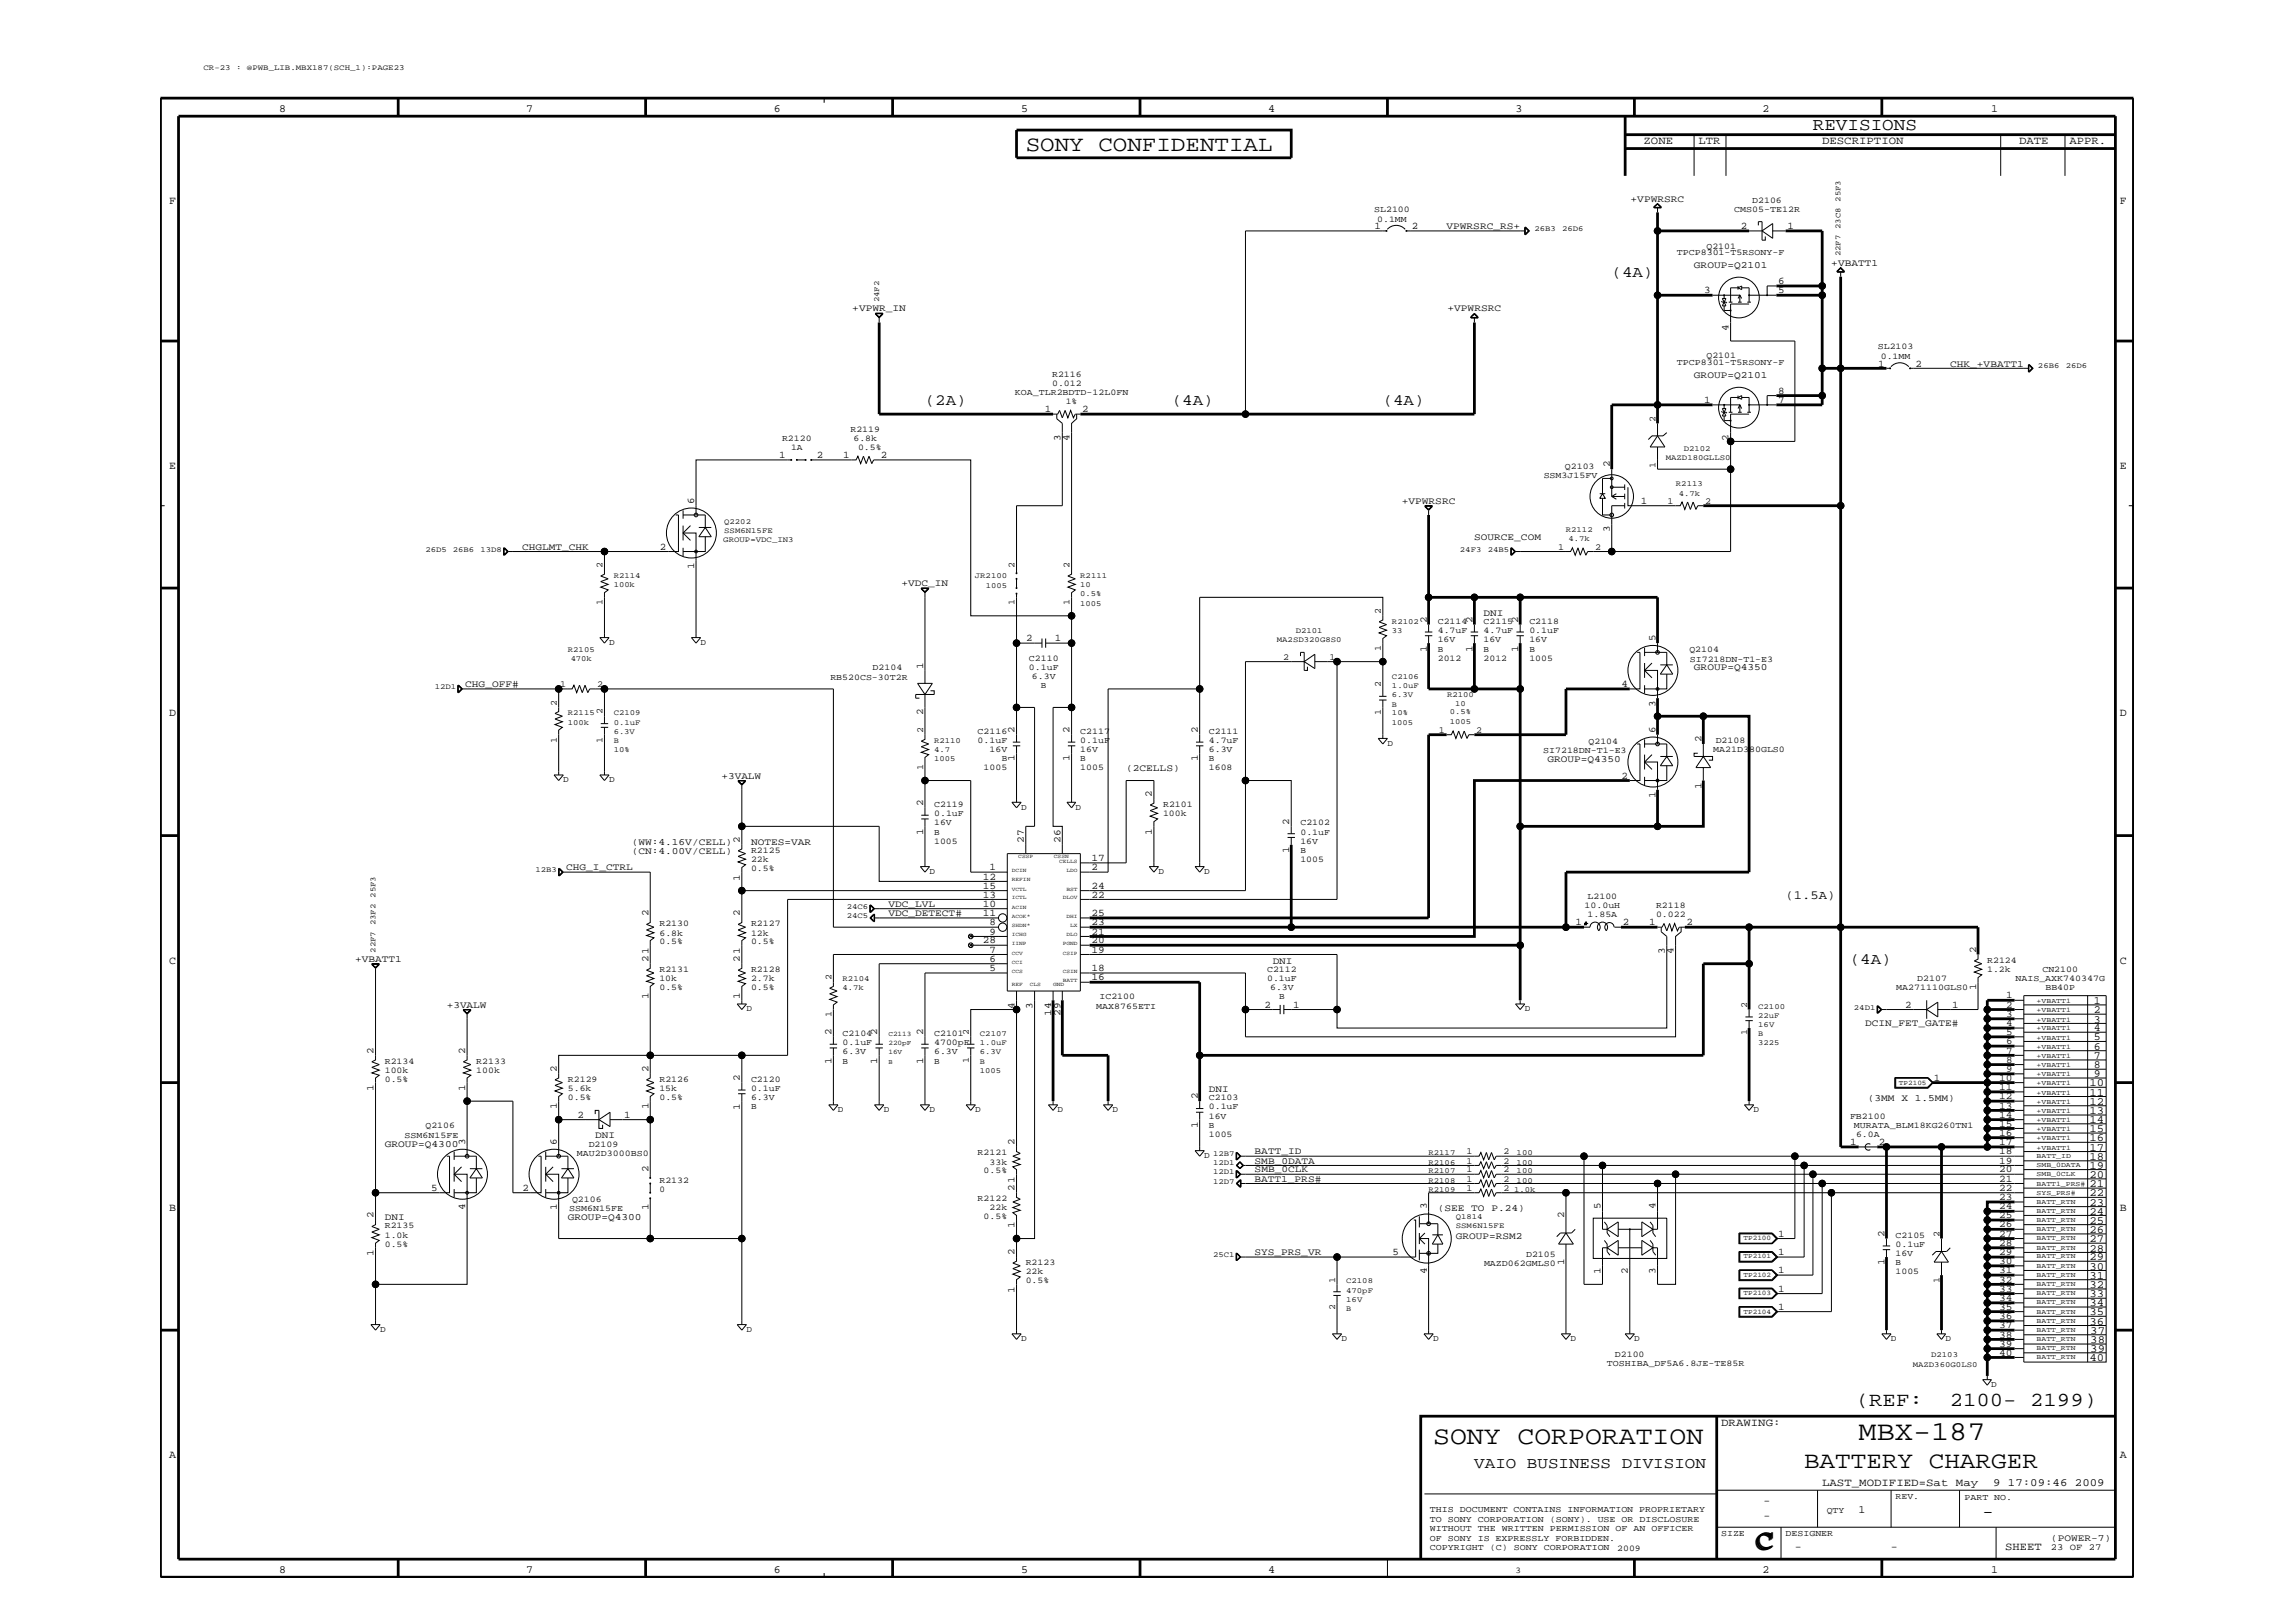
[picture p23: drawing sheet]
<svg xmlns="http://www.w3.org/2000/svg" width="420mm" height="297mm" viewBox="0 0 420 297" stroke-linecap="round" stroke-linejoin="round" font-family="sans-serif">
<defs><g id="words">
<g font-size="5">
<text x="340.3" y="263.6">MBX-187</text>
<text x="321.3" y="283.6">C</text>
<text x="321.6" y="283.2">C</text>
</g>
<text font-size="4.7" x="262.4" y="264.4">SONY CORPORATION</text>
<text font-size="4.3" x="330.3" y="268.6">BATTERY CHARGER</text>
<text font-size="4" x="187.8" y="27.5">SONY CONFIDENTIAL</text>
<g font-size="3.6">
<text x="339.8" y="257.3">(REF:</text>
<text x="357" y="257.3">2100- 2199)</text>
</g>
<g font-size="3.2">
<text x="331.9" y="23.8">REVISIONS</text>
<text x="363" y="277.6">-</text>
</g>
<g font-size="2.9">
<text x="295.1" y="50.7">(4A)</text>
<text x="169.3" y="74.1">(2A)</text>
<text x="214.5" y="74.1">(4A)</text>
<text x="253.2" y="74.1">(4A)</text>
<text x="338.7" y="176.4">(4A)</text>
<text x="269.9" y="268.6">VAIO BUSINESS DIVISION</text>
</g>
<text font-size="2.3" x="326.9" y="164.6">(1.5A)</text>
<g font-size="2">
<text x="51.1" y="20.5">8</text>
<text x="96.3" y="20.5">7</text>
<text x="141.6" y="20.5">6</text>
<text x="186.9" y="20.5">5</text>
<text x="232.2" y="20.5">4</text>
<text x="277.5" y="20.5">3</text>
<text x="322.7" y="20.5">2</text>
<text x="364.6" y="20.5">1</text>
<text x="300.9" y="26.4">ZONE</text>
<text x="311" y="26.4">LTR</text>
<text x="333.6" y="26.4">DESCRIPTION</text>
<text x="369.7" y="26.4">DATE</text>
<text x="378.9" y="26.4">APPR.</text>
<text x="31" y="37.3">F</text>
<text x="388.1" y="37.3">F</text>
<text x="31" y="85.9">E</text>
<text x="388.1" y="85.9">E</text>
<text x="31" y="131.1">D</text>
<text x="388.1" y="131.1">D</text>
<text x="31" y="176.4">C</text>
<text x="388.1" y="176.4">C</text>
<text x="383.4" y="183.8">1</text>
<text x="383.4" y="185.4">2</text>
<text x="383.4" y="187.1">3</text>
<text x="383.4" y="190.3">5</text>
<text x="383.4" y="188.8">4</text>
<text x="383.4" y="193.8">7</text>
<text x="383.4" y="192.1">6</text>
<text x="383.4" y="195.5">8</text>
<text x="383.4" y="197.1">9</text>
<text x="382.5" y="202.2">12</text>
<text x="382.5" y="203.9">13</text>
<text x="382.5" y="200.5">11</text>
<text x="382.5" y="198.8">10</text>
<text x="382.5" y="205.5">14</text>
<text x="382.5" y="208.9">16</text>
<text x="382.5" y="207.2">15</text>
<text x="382.5" y="210.6">17</text>
<text x="382.5" y="212.3">18</text>
<text x="382.5" y="213.9">19</text>
<text x="382.5" y="215.6">20</text>
<text x="31" y="221.7">B</text>
<text x="382.5" y="220.7">23</text>
<text x="382.5" y="219">22</text>
<text x="382.5" y="217.3">21</text>
<text x="388.1" y="221.7">B</text>
<text x="382.5" y="222.3">24</text>
<text x="382.5" y="227.4">27</text>
<text x="382.5" y="225.7">26</text>
<text x="382.5" y="224">25</text>
<text x="382.5" y="229.1">28</text>
<text x="382.5" y="230.7">29</text>
<text x="382.5" y="232.4">30</text>
<text x="382.5" y="234">31</text>
<text x="382.5" y="235.7">32</text>
<text x="382.5" y="237.4">33</text>
<text x="382.5" y="239">34</text>
<text x="382.5" y="242.4">36</text>
<text x="382.5" y="240.7">35</text>
<text x="382.7" y="244.1">37</text>
<text x="382.7" y="245.8">38</text>
<text x="382.5" y="249.1">40</text>
<text x="382.7" y="247.4">39</text>
<text x="315.1" y="261.1">DRAWING:</text>
<text x="31" y="266.9">A</text>
<text x="388.1" y="266.9">A</text>
<text x="322.9" y="275.3">-</text>
<text x="333.6" y="272">LAST_MODIFIED=Sat May</text>
<text x="364.9" y="272">9 17:09:46 2009</text>
<text x="322.9" y="278.1">-</text>
<text x="340.3" y="277">1</text>
<text x="51.1" y="287.9">8</text>
<text x="96.3" y="287.9">7</text>
<text x="141.6" y="287.9">6</text>
<text x="186.9" y="287.9">5</text>
<text x="232.2" y="287.9">4</text>
<text x="322.7" y="287.9">2</text>
<text x="328.6" y="283.7">-</text>
<text x="346.2" y="283.7">-</text>
<text x="364.6" y="287.9">1</text>
<text x="367.1" y="283.7">SHEET</text>
</g>
<g font-size="1.9">
<text x="251.6" y="41.9">1</text>
<text x="258.5" y="41.9">2</text>
<text x="318.7" y="41.9">2</text>
<text x="327.2" y="41.9">1</text>
<text x="312" y="53.7">3</text>
<text x="325.5" y="52">6</text>
<text x="325.5" y="53.7">5</text>
<text x="316.5" y="60.6" transform="rotate(-90 316.5 60.6)">4</text>
<text x="343.8" y="67.1">1</text>
<text x="350.7" y="67.1">2</text>
<text x="191.3" y="75.5">1</text>
<text x="198.1" y="75.5">2</text>
<text x="312" y="73.8">1</text>
<text x="325.5" y="72.1">8</text>
<text x="325.5" y="73.8">7</text>
<text x="142.7" y="83.8">1</text>
<text x="149.5" y="83.8">2</text>
<text x="154.3" y="83.8">1</text>
<text x="161.3" y="83.8">2</text>
<text x="194.1" y="80.6" transform="rotate(-90 194.1 80.6)">3</text>
<text x="195.8" y="80.6" transform="rotate(-90 195.8 80.6)">4</text>
<text x="316.5" y="80.6" transform="rotate(-90 316.5 80.6)">2</text>
<text x="294.7" y="85.5" transform="rotate(-90 294.7 85.5)">2</text>
<text x="127.1" y="92.2" transform="rotate(-90 127.1 92.2)">6</text>
<text x="300.4" y="92.2">1</text>
<text x="120.8" y="100.6">2</text>
<text x="294.7" y="97.4" transform="rotate(-90 294.7 97.4)">3</text>
<text x="127.1" y="104.2" transform="rotate(-90 127.1 104.2)">1</text>
<text x="261.2" y="114" transform="rotate(-90 261.2 114)">2</text>
<text x="269.6" y="114" transform="rotate(-90 269.6 114)">2</text>
<text x="278" y="114" transform="rotate(-90 278 114)">2</text>
<text x="187.9" y="117.4">2</text>
<text x="193.1" y="117.4">1</text>
<text x="261.2" y="119.2" transform="rotate(-90 261.2 119.2)">1</text>
<text x="269.6" y="119.2" transform="rotate(-90 269.6 119.2)">1</text>
<text x="278" y="119.2" transform="rotate(-90 278 119.2)">1</text>
<text x="303.1" y="117.4" transform="rotate(-90 303.1 117.4)">5</text>
<text x="169" y="122.4" transform="rotate(-90 169 122.4)">1</text>
<text x="296.8" y="125.8">4</text>
<text x="169" y="130.9" transform="rotate(-90 169 130.9)">2</text>
<text x="303.1" y="129.3" transform="rotate(-90 303.1 129.3)">3</text>
<text x="185.8" y="134.1" transform="rotate(-90 185.8 134.1)">2</text>
<text x="195.8" y="134.1" transform="rotate(-90 195.8 134.1)">2</text>
<text x="219.3" y="134.1" transform="rotate(-90 219.3 134.1)">2</text>
<text x="303.1" y="134.1" transform="rotate(-90 303.1 134.1)">6</text>
<text x="311.5" y="135.8" transform="rotate(-90 311.5 135.8)">2</text>
<text x="185.8" y="139.3" transform="rotate(-90 185.8 139.3)">1</text>
<text x="195.8" y="139.3" transform="rotate(-90 195.8 139.3)">1</text>
<text x="219.3" y="139.3" transform="rotate(-90 219.3 139.3)">1</text>
<text x="296.8" y="142.5">2</text>
<text x="169" y="147.5" transform="rotate(-90 169 147.5)">2</text>
<text x="210.9" y="145.9" transform="rotate(-90 210.9 145.9)">2</text>
<text x="303.1" y="146.1" transform="rotate(-90 303.1 146.1)">1</text>
<text x="311.5" y="144.4" transform="rotate(-90 311.5 144.4)">1</text>
<text x="135.5" y="154.3" transform="rotate(-90 135.5 154.3)">2</text>
<text x="169" y="152.8" transform="rotate(-90 169 152.8)">1</text>
<text x="187.5" y="154.3" transform="rotate(-90 187.5 154.3)">27</text>
<text x="194.1" y="154.3" transform="rotate(-90 194.1 154.3)">26</text>
<text x="210.9" y="152.8" transform="rotate(-90 210.9 152.8)">1</text>
<text x="236.1" y="150.9" transform="rotate(-90 236.1 150.9)">2</text>
<text x="135.5" y="161.1" transform="rotate(-90 135.5 161.1)">1</text>
<text x="179.9" y="161">12</text>
<text x="181.2" y="159.3">1</text>
<text x="199.8" y="159.3">2</text>
<text x="199.8" y="157.6">17</text>
<text x="236.1" y="156.1" transform="rotate(-90 236.1 156.1)">1</text>
<text x="118.7" y="167.7" transform="rotate(-90 118.7 167.7)">2</text>
<text x="135.5" y="167.7" transform="rotate(-90 135.5 167.7)">2</text>
<text x="179.9" y="162.7">15</text>
<text x="179.9" y="164.3">13</text>
<text x="179.9" y="167.7">11</text>
<text x="179.9" y="166">10</text>
<text x="199.8" y="164.3">22</text>
<text x="199.8" y="167.7">25</text>
<text x="199.8" y="162.7">24</text>
<text x="179.9" y="172.7">28</text>
<text x="181.2" y="169.4">8</text>
<text x="181.2" y="171.1">9</text>
<text x="199.8" y="172.7">20</text>
<text x="199.8" y="169.4">23</text>
<text x="199.8" y="171.1">21</text>
<text x="288.5" y="169.4">1</text>
<text x="297.1" y="169.4">2</text>
<text x="301.9" y="169.4">1</text>
<text x="308.8" y="169.4">2</text>
<text x="118.7" y="176.1" transform="rotate(-90 118.7 176.1)">2</text>
<text x="118.7" y="174.5" transform="rotate(-90 118.7 174.5)">1</text>
<text x="135.5" y="176.1" transform="rotate(-90 135.5 176.1)">2</text>
<text x="135.5" y="174.5" transform="rotate(-90 135.5 174.5)">1</text>
<text x="181.2" y="174.4">7</text>
<text x="181.2" y="177.7">5</text>
<text x="181.2" y="176.1">6</text>
<text x="199.8" y="174.4">19</text>
<text x="199.8" y="177.7">18</text>
<text x="199.8" y="179.4">16</text>
<text x="304.8" y="174.5" transform="rotate(-90 304.8 174.5)">3</text>
<text x="306.4" y="174.5" transform="rotate(-90 306.4 174.5)">4</text>
<text x="361.8" y="174.4" transform="rotate(-90 361.8 174.4)">2</text>
<text x="118.7" y="182.9" transform="rotate(-90 118.7 182.9)">1</text>
<text x="135.5" y="182.9" transform="rotate(-90 135.5 182.9)">1</text>
<text x="185.8" y="184.6" transform="rotate(-90 185.8 184.6)">4</text>
<text x="189.1" y="184.6" transform="rotate(-90 189.1 184.6)">3</text>
<text x="192.4" y="185.9" transform="rotate(-90 192.4 185.9)">14</text>
<text x="194.1" y="185.9" transform="rotate(-90 194.1 185.9)">29</text>
<text x="231.5" y="184.4">2</text>
<text x="236.7" y="184.4">1</text>
<text x="348.8" y="184.4">2</text>
<text x="357.4" y="184.4">1</text>
<text x="361.8" y="181.2" transform="rotate(-90 361.8 181.2)">1</text>
<text x="367.3" y="184.4">2</text>
<text x="367.3" y="182.7">1</text>
<text x="152.2" y="189.4" transform="rotate(-90 152.2 189.4)">2</text>
<text x="160.6" y="189.4" transform="rotate(-90 160.6 189.4)">2</text>
<text x="169" y="189.4" transform="rotate(-90 169 189.4)">2</text>
<text x="367.3" y="191.1">6</text>
<text x="367.3" y="189.4">5</text>
<text x="367.3" y="187.8">4</text>
<text x="367.3" y="186.1">3</text>
<text x="68.4" y="192.8" transform="rotate(-90 68.4 192.8)">2</text>
<text x="85.2" y="192.8" transform="rotate(-90 85.2 192.8)">2</text>
<text x="101.9" y="196.2" transform="rotate(-90 101.9 196.2)">2</text>
<text x="118.7" y="196.2" transform="rotate(-90 118.7 196.2)">2</text>
<text x="135.5" y="197.8" transform="rotate(-90 135.5 197.8)">2</text>
<text x="152.2" y="194.7" transform="rotate(-90 152.2 194.7)">1</text>
<text x="160.6" y="194.7" transform="rotate(-90 160.6 194.7)">1</text>
<text x="169" y="194.7" transform="rotate(-90 169 194.7)">1</text>
<text x="354.1" y="197.8">1</text>
<text x="366" y="197.8">10</text>
<text x="367.3" y="196.2">9</text>
<text x="367.3" y="194.5">8</text>
<text x="367.3" y="192.8">7</text>
<text x="68.4" y="199.7" transform="rotate(-90 68.4 199.7)">1</text>
<text x="85.2" y="199.7" transform="rotate(-90 85.2 199.7)">1</text>
<text x="101.9" y="203.1" transform="rotate(-90 101.9 203.1)">1</text>
<text x="118.7" y="203.1" transform="rotate(-90 118.7 203.1)">1</text>
<text x="135.5" y="203.1" transform="rotate(-90 135.5 203.1)">1</text>
<text x="219.3" y="201.2" transform="rotate(-90 219.3 201.2)">2</text>
<text x="366" y="202.9">13</text>
<text x="366" y="201.2">12</text>
<text x="366" y="199.5">11</text>
<text x="85.2" y="209.6" transform="rotate(-90 85.2 209.6)">3</text>
<text x="101.9" y="209.6" transform="rotate(-90 101.9 209.6)">6</text>
<text x="105.7" y="204.6">2</text>
<text x="114.3" y="204.6">1</text>
<text x="185.8" y="209.6" transform="rotate(-90 185.8 209.6)">2</text>
<text x="219.3" y="206.4" transform="rotate(-90 219.3 206.4)">1</text>
<text x="338.8" y="209.6">1</text>
<text x="344" y="209.6">2</text>
<text x="366" y="209.6">17</text>
<text x="366" y="207.9">16</text>
<text x="366" y="206.2">15</text>
<text x="366" y="204.6">14</text>
<text x="118.7" y="214.6" transform="rotate(-90 118.7 214.6)">2</text>
<text x="366" y="214.6">20</text>
<text x="366" y="213">19</text>
<text x="366" y="211.3">18</text>
<text x="78.9" y="218">5</text>
<text x="85.2" y="221.5" transform="rotate(-90 85.2 221.5)">4</text>
<text x="95.7" y="218">2</text>
<text x="101.9" y="221.5" transform="rotate(-90 101.9 221.5)">1</text>
<text x="118.7" y="221.5" transform="rotate(-90 118.7 221.5)">1</text>
<text x="185.8" y="218" transform="rotate(-90 185.8 218)">2</text>
<text x="185.8" y="216.4" transform="rotate(-90 185.8 216.4)">1</text>
<text x="261.2" y="221.3" transform="rotate(-90 261.2 221.3)">3</text>
<text x="293" y="221.3" transform="rotate(-90 293 221.3)">5</text>
<text x="303.1" y="221.3" transform="rotate(-90 303.1 221.3)">4</text>
<text x="366" y="221.3">24</text>
<text x="366" y="219.7">23</text>
<text x="366" y="218">22</text>
<text x="366" y="216.3">21</text>
<text x="68.4" y="223" transform="rotate(-90 68.4 223)">2</text>
<text x="185.8" y="224.8" transform="rotate(-90 185.8 224.8)">1</text>
<text x="286.3" y="223" transform="rotate(-90 286.3 223)">2</text>
<text x="325.5" y="226.3">1</text>
<text x="345" y="226.3" transform="rotate(-90 345 226.3)">2</text>
<text x="366" y="226.3">27</text>
<text x="366" y="224.6">26</text>
<text x="366" y="223">25</text>
<text x="68.4" y="229.9" transform="rotate(-90 68.4 229.9)">1</text>
<text x="185.8" y="229.7" transform="rotate(-90 185.8 229.7)">2</text>
<text x="254.9" y="229.7">5</text>
<text x="261.2" y="233.2" transform="rotate(-90 261.2 233.2)">4</text>
<text x="286.3" y="231.5" transform="rotate(-90 286.3 231.5)">1</text>
<text x="293" y="233.2" transform="rotate(-90 293 233.2)">1</text>
<text x="298" y="233.2" transform="rotate(-90 298 233.2)">2</text>
<text x="303.1" y="233.2" transform="rotate(-90 303.1 233.2)">3</text>
<text x="325.5" y="233">1</text>
<text x="325.5" y="229.7">1</text>
<text x="345" y="231.5" transform="rotate(-90 345 231.5)">1</text>
<text x="366" y="233">31</text>
<text x="366" y="231.3">30</text>
<text x="366" y="229.7">29</text>
<text x="366" y="228">28</text>
<text x="185.8" y="236.6" transform="rotate(-90 185.8 236.6)">1</text>
<text x="325.5" y="239.7">1</text>
<text x="325.5" y="236.4">1</text>
<text x="366" y="239.7">35</text>
<text x="366" y="238.1">34</text>
<text x="366" y="236.4">33</text>
<text x="366" y="234.7">32</text>
<text x="366" y="244.8">38</text>
<text x="366" y="243.1">37</text>
<text x="366" y="241.4">36</text>
<text x="366" y="248.1">40</text>
<text x="366" y="246.5">39</text>
</g>
<g font-size="1.8">
<text x="264.8" y="41.9">VPWRSRC_RS+</text>
<text x="298.5" y="36.9">+VPWRSRC</text>
<text x="310.1" y="49">GROUP=Q2101</text>
<text x="335.3" y="48.6">+VBATT1</text>
<text x="156" y="57">+VPWR_IN</text>
<text x="265" y="57">+VPWRSRC</text>
<text x="310.1" y="69.1">GROUP=Q2101</text>
<text x="357" y="67.1">CHK_+VBATT1</text>
<text x="256.6" y="92.2">+VPWRSRC</text>
<text x="95.6" y="100.6">CHGLMT_CHK</text>
<text x="269.9" y="98.9">SOURCE_COM</text>
<text x="165.1" y="107.3">+VDC_IN</text>
<text x="271.6" y="112.7">DNI</text>
<text x="85.2" y="125.8">CHG_OFF#</text>
<text x="310.1" y="122.7">GROUP=Q4350</text>
<text x="132.1" y="142.5">+3VALW</text>
<text x="206.2" y="141.2">(2CELLS)</text>
<text x="283.3" y="139.5">GROUP=Q4350</text>
<text x="115.7" y="154.6">(WW:4.16V/CELL)</text>
<text x="137.5" y="154.6">NOTES=VAR</text>
<text x="103.6" y="159.3">CHG_I_CTRL</text>
<text x="115.7" y="156.2">(CN:4.00V/CELL)</text>
<text x="162.6" y="167.7">VDC_DETECT#</text>
<text x="162.6" y="166">VDC_LVL</text>
<text x="65" y="176.1">+VBATT1</text>
<text x="233" y="176.4">DNI</text>
<text x="81.8" y="184.4">+3VALW</text>
<text x="341.5" y="187.8">DCIN_FET_GATE#</text>
<text x="221.3" y="199.8">DNI</text>
<text x="342" y="201.5">(3MM X 1.5MM)</text>
<text x="70.4" y="209.9">GROUP=Q4300</text>
<text x="109" y="208.2">DNI</text>
<text x="229.7" y="211.3">BATT_ID</text>
<text x="229.7" y="214.6">SMB_0CLK</text>
<text x="229.7" y="213">SMB_0DATA</text>
<text x="229.7" y="216.3">BATT1_PRS#</text>
<text x="263.2" y="221.7">(SEE TO P.24)</text>
<text x="70.4" y="223.3">DNI</text>
<text x="104" y="223.3">GROUP=Q4300</text>
<text x="266.5" y="226.7">GROUP=RSM2</text>
<text x="229.7" y="229.7">SYS_PRS_VR</text>
<text x="375.5" y="282">(POWER-7)</text>
</g>
<g font-size="1.7">
<text x="303.1" y="77.2" transform="rotate(-90 303.1 77.2)">2</text>
<text x="303.1" y="85.6" transform="rotate(-90 303.1 85.6)">1</text>
<text x="305.3" y="92.2">1</text>
<text x="312.2" y="92.2">2</text>
<text x="285.2" y="100.6">1</text>
<text x="292" y="100.6">2</text>
<text x="110.3" y="104" transform="rotate(-90 110.3 104)">2</text>
<text x="185.8" y="104" transform="rotate(-90 185.8 104)">2</text>
<text x="195.8" y="104" transform="rotate(-90 195.8 104)">2</text>
<text x="110.3" y="110.8" transform="rotate(-90 110.3 110.8)">1</text>
<text x="185.8" y="110.8" transform="rotate(-90 185.8 110.8)">1</text>
<text x="195.8" y="110.8" transform="rotate(-90 195.8 110.8)">1</text>
<text x="252.8" y="112.4" transform="rotate(-90 252.8 112.4)">2</text>
<text x="252.8" y="119.2" transform="rotate(-90 252.8 119.2)">1</text>
<text x="102.5" y="125.8">1</text>
<text x="109.3" y="125.8">2</text>
<text x="234.9" y="120.8">2</text>
<text x="243.4" y="120.8">1</text>
<text x="252.8" y="125.8" transform="rotate(-90 252.8 125.8)">2</text>
<text x="101.9" y="129.1" transform="rotate(-90 101.9 129.1)">2</text>
<text x="110.3" y="130.8" transform="rotate(-90 110.3 130.8)">2</text>
<text x="252.8" y="130.8" transform="rotate(-90 252.8 130.8)">1</text>
<text x="101.9" y="135.9" transform="rotate(-90 101.9 135.9)">1</text>
<text x="110.3" y="135.9" transform="rotate(-90 110.3 135.9)">1</text>
<text x="169" y="134.1" transform="rotate(-90 169 134.1)">2</text>
<text x="263.4" y="134.1">1</text>
<text x="270.3" y="134.1">2</text>
<text x="169" y="140.9" transform="rotate(-90 169 140.9)">1</text>
<text x="152.2" y="179.4" transform="rotate(-90 152.2 179.4)">2</text>
<text x="319.9" y="184.4" transform="rotate(-90 319.9 184.4)">2</text>
<text x="152.2" y="186.2" transform="rotate(-90 152.2 186.2)">1</text>
<text x="177.4" y="189.4" transform="rotate(-90 177.4 189.4)">2</text>
<text x="319.9" y="189.5" transform="rotate(-90 319.9 189.5)">1</text>
<text x="177.4" y="194.6" transform="rotate(-90 177.4 194.6)">1</text>
<text x="268.5" y="211.3">1</text>
<text x="268.5" y="214.6">1</text>
<text x="268.5" y="213">1</text>
<text x="275.3" y="211.3">2</text>
<text x="275.3" y="214.6">2</text>
<text x="275.3" y="213">2</text>
<text x="268.5" y="218">1</text>
<text x="268.5" y="216.3">1</text>
<text x="275.3" y="218">2</text>
<text x="275.3" y="216.3">2</text>
<text x="355.1" y="226.3" transform="rotate(-90 355.1 226.3)">2</text>
<text x="244.4" y="239.8" transform="rotate(-90 244.4 239.8)">2</text>
<text x="244.4" y="234.7" transform="rotate(-90 244.4 234.7)">1</text>
<text x="355.1" y="234.8" transform="rotate(-90 355.1 234.8)">1</text>
<text x="375.5" y="283.7">23 OF 27</text>
</g>
<g font-size="1.6">
<text x="251.6" y="38.7">SL2100</text>
<text x="252.1" y="40.6">0.1MM</text>
<text x="317.5" y="38.7">CMS05-TE12R</text>
<text x="320.8" y="37.1">D2106</text>
<text x="307" y="46.6">TPCP8301-T5RSONY-F</text>
<text x="312.4" y="45.5">Q2101</text>
<text x="312.4" y="65.6">Q2101</text>
<text x="343.8" y="63.9">SL2103</text>
<text x="344.3" y="65.7">0.1MM</text>
<text x="192.6" y="68.9">R2116</text>
<text x="192.6" y="70.6">0.012</text>
<text x="307" y="66.7">TPCP8301-T5RSONY-F</text>
<text x="185.8" y="72.2">KOA_TLR2BDTD-12L0FN</text>
<text x="195.1" y="73.9">1%</text>
<text x="143.2" y="80.6">R2120</text>
<text x="144.8" y="82.3">1A</text>
<text x="155.7" y="79">R2119</text>
<text x="156.3" y="80.6">6.8k</text>
<text x="157.1" y="82.3">0.5%</text>
<text x="282.6" y="87.6">SSM3J15FV</text>
<text x="286.5" y="85.9">Q2103</text>
<text x="111.5" y="118.1">D</text>
<text x="128.3" y="118.1">D</text>
<text x="263.2" y="114.2">C2114</text>
<text x="263.2" y="119.2">B</text>
<text x="263.2" y="115.9">4.7uF</text>
<text x="263.2" y="117.5">16V</text>
<text x="271.6" y="114.2">C2115</text>
<text x="271.6" y="119.2">B</text>
<text x="271.6" y="115.9">4.7uF</text>
<text x="271.6" y="117.5">16V</text>
<text x="280" y="114.2">C2118</text>
<text x="280" y="115.9">0.1uF</text>
<text x="280" y="119.2">B</text>
<text x="280" y="117.5">16V</text>
<text x="309.3" y="119.4">Q2104</text>
<text x="152" y="124.4">RB520CS-30T2R</text>
<text x="159.8" y="122.7">D2104</text>
<text x="188.4" y="120.9">C2110</text>
<text x="188.4" y="122.5">0.1uF</text>
<text x="188.9" y="124.2">6.3V</text>
<text x="190.6" y="125.9">B</text>
<text x="263.2" y="120.9">2012</text>
<text x="271.6" y="120.9">2012</text>
<text x="280" y="120.9">1005</text>
<text x="309.4" y="121.1">SI7218DN-T1-E3</text>
<text x="179" y="134.3">C2116</text>
<text x="179" y="136">0.1uF</text>
<text x="181.2" y="137.7">16V</text>
<text x="197.8" y="134.3">C2117</text>
<text x="197.8" y="136">0.1uF</text>
<text x="197.8" y="137.7">16V</text>
<text x="221.3" y="134.3">C2111</text>
<text x="221.3" y="137.7">6.3V</text>
<text x="221.3" y="136">4.7uF</text>
<text x="254" y="136.5">D</text>
<text x="282.5" y="137.9">SI7218DN-T1-E3</text>
<text x="290.8" y="136.2">Q2104</text>
<text x="313.6" y="137.7">MA21D380GLS0</text>
<text x="314.1" y="136">D2108</text>
<text x="103.1" y="143.2">D</text>
<text x="111.5" y="143.2">D</text>
<text x="180.1" y="141">1005</text>
<text x="183.4" y="139.3">B</text>
<text x="197.8" y="141">1005</text>
<text x="197.8" y="139.3">B</text>
<text x="221.3" y="141">1608</text>
<text x="221.3" y="139.3">B</text>
<text x="171" y="147.7">C2119</text>
<text x="171" y="149.4">0.1uF</text>
<text x="186.9" y="148.2">D</text>
<text x="196.9" y="148.2">D</text>
<text x="212.9" y="147.7">R2101</text>
<text x="212.9" y="149.4">100k</text>
<text x="171" y="151.1">16V</text>
<text x="171" y="154.5">1005</text>
<text x="171" y="152.8">B</text>
<text x="238.1" y="151.1">C2102</text>
<text x="238.1" y="154.5">16V</text>
<text x="238.1" y="152.8">0.1uF</text>
<text x="137.5" y="156.1">R2125</text>
<text x="137.5" y="159.5">0.5%</text>
<text x="137.5" y="157.8">22k</text>
<text x="170.2" y="160">D</text>
<text x="212.1" y="160">D</text>
<text x="220.5" y="160">D</text>
<text x="238.1" y="157.8">1005</text>
<text x="238.1" y="156.1">B</text>
<text x="290.1" y="166.1">10.0uH</text>
<text x="290.7" y="164.5">L2100</text>
<text x="290.7" y="167.8">1.85A</text>
<text x="303.2" y="166.1">R2118</text>
<text x="303.2" y="167.8">0.022</text>
<text x="120.7" y="169.5">R2130</text>
<text x="120.7" y="172.8">0.5%</text>
<text x="120.7" y="171.2">6.8k</text>
<text x="137.5" y="169.5">R2127</text>
<text x="137.5" y="172.8">0.5%</text>
<text x="137.5" y="171.2">12k</text>
<text x="120.7" y="177.9">R2131</text>
<text x="120.7" y="179.6">10k</text>
<text x="137.5" y="177.9">R2128</text>
<text x="137.5" y="179.6">2.7k</text>
<text x="232" y="177.9">C2112</text>
<text x="232" y="179.6">0.1uF</text>
<text x="351" y="179.6">D2107</text>
<text x="363.8" y="176.2">R2124</text>
<text x="363.8" y="177.9">1.2k</text>
<text x="369" y="179.6">NAIS_AXK740347G</text>
<text x="373.9" y="177.9">CN2100</text>
<text x="120.7" y="181.2">0.5%</text>
<text x="136.7" y="185.1">D</text>
<text x="137.5" y="181.2">0.5%</text>
<text x="200.7" y="184.6">MAX8765ETI</text>
<text x="201.3" y="182.9">IC2100</text>
<text x="232.5" y="181.2">6.3V</text>
<text x="234.2" y="182.9">B</text>
<text x="279.1" y="185.1">D</text>
<text x="347.2" y="181.2">MA271110GLS0</text>
<text x="374.5" y="181.2">BB40P</text>
<text x="154.3" y="189.6">C2104</text>
<text x="154.3" y="191.3">0.1uF</text>
<text x="171" y="189.6">C2101</text>
<text x="171" y="191.3">4700pF</text>
<text x="70.4" y="194.7">R2134</text>
<text x="70.4" y="198">0.5%</text>
<text x="70.4" y="196.4">100k</text>
<text x="87.2" y="196.4">100k</text>
<text x="87.2" y="194.7">R2133</text>
<text x="104" y="198">R2129</text>
<text x="120.7" y="198">R2126</text>
<text x="137.5" y="198">C2120</text>
<text x="154.3" y="193">6.3V</text>
<text x="154.3" y="194.7">B</text>
<text x="171" y="194.7">B</text>
<text x="171" y="193">6.3V</text>
<text x="104" y="201.4">0.5%</text>
<text x="104" y="199.7">5.6k</text>
<text x="120.7" y="199.7">15k</text>
<text x="120.7" y="201.4">0.5%</text>
<text x="137.5" y="199.7">0.1uF</text>
<text x="137.5" y="201.4">6.3V</text>
<text x="137.5" y="203.1">B</text>
<text x="153.4" y="203.6">D</text>
<text x="161.8" y="203.6">D</text>
<text x="170.2" y="203.6">D</text>
<text x="178.6" y="203.6">D</text>
<text x="193.6" y="203.6">D</text>
<text x="203.7" y="203.6">D</text>
<text x="221.3" y="201.4">C2103</text>
<text x="221.3" y="203.1">0.1uF</text>
<text x="321.1" y="203.6">D</text>
<text x="74.1" y="208.2">SSM6N15FE</text>
<text x="77.9" y="206.5">Q2106</text>
<text x="107.8" y="209.9">D2109</text>
<text x="221.3" y="208.1">1005</text>
<text x="221.3" y="206.4">B</text>
<text x="221.3" y="204.8">16V</text>
<text x="338.7" y="204.8">FB2100</text>
<text x="339.4" y="206.4">MURATA_BLM18KG260TN1</text>
<text x="339.8" y="208.1">6.0A</text>
<text x="105.6" y="211.6">MAU2D3000BS0</text>
<text x="179" y="211.4">R2121</text>
<text x="180.1" y="214.7">0.5%</text>
<text x="181.2" y="213.1">33k</text>
<text x="220.5" y="211.9">D 12B7</text>
<text x="104.2" y="221.7">SSM6N15FE</text>
<text x="104.7" y="220">Q2106</text>
<text x="120.7" y="216.4">R2132</text>
<text x="120.7" y="218.1">0</text>
<text x="179" y="219.8">R2122</text>
<text x="181.2" y="221.5">22k</text>
<text x="70.4" y="224.8">R2135</text>
<text x="70.4" y="226.5">1.0k</text>
<text x="180.1" y="223.1">0.5%</text>
<text x="347" y="226.5">C2105</text>
<text x="70.4" y="228.2">0.5%</text>
<text x="187.8" y="231.5">R2123</text>
<text x="187.8" y="233.2">22k</text>
<text x="271.7" y="231.7">MAZD062GMLS0</text>
<text x="279.4" y="230.1">D2105</text>
<text x="347" y="233.2">1005</text>
<text x="347" y="229.9">16V</text>
<text x="347" y="228.2">0.1uF</text>
<text x="347" y="231.5">B</text>
<text x="187.8" y="234.9">0.5%</text>
<text x="69.6" y="243.8">D</text>
<text x="136.7" y="243.8">D</text>
<text x="186.9" y="245.5">D</text>
<text x="245.6" y="245.5">D</text>
<text x="262.4" y="245.5">D</text>
<text x="287.5" y="245.5">D</text>
<text x="299.2" y="245.5">D</text>
<text x="346.2" y="245.5">D</text>
<text x="356.2" y="245.5">D</text>
<text x="294.2" y="250">TOSHIBA_DF5A6.8JE-TE85R</text>
<text x="295.7" y="248.3">D2100</text>
<text x="364.6" y="253.9">D</text>
<text x="347" y="274.4">REV.</text>
<text x="359.7" y="274.5">PART NO.</text>
<text x="261.8" y="280.3">WITHOUT THE WRITTEN PERMISSION OF AN OFFICER</text>
<text x="261.8" y="276.7">THIS DOCUMENT CONTAINS INFORMATION PROPRIETARY</text>
<text x="261.8" y="278.6">TO SONY CORPORATION (SONY). USE OR DISCLOSURE</text>
<text x="315.1" y="281.1">SIZE</text>
<text x="326.9" y="281.1">DESIGNER</text>
<text x="334.4" y="277">QTY</text>
<text x="261.8" y="282.1">OF SONY IS EXPRESSLY FORBIDDEN.</text>
<text x="261.8" y="283.7">COPYRIGHT (C) SONY CORPORATION</text>
<text x="277.5" y="287.9">3</text>
<text x="296.1" y="283.8">2009</text>
</g>
<g font-size="1.4">
<text x="37.3" y="12.9">CR-23 : @PWB_LIB.MBX187(SCH_1):PAGE23</text>
<text x="337" y="41.9" transform="rotate(-90 337 41.9)">23C8</text>
<text x="337" y="36.9" transform="rotate(-90 337 36.9)">25F3</text>
<text x="280.9" y="42.3">26B3</text>
<text x="286" y="42.3">26D6</text>
<text x="337" y="46.9" transform="rotate(-90 337 46.9)">22F7</text>
<text x="161" y="55.3" transform="rotate(-90 161 55.3)">24F2</text>
<text x="373.1" y="67.4">26B6</text>
<text x="378.2" y="67.4">26D6</text>
<text x="308.3" y="82.5">D2102</text>
<text x="305" y="84.2">MAZD180GLLS0</text>
<text x="306.8" y="89">R2113</text>
<text x="132.6" y="96">Q2202</text>
<text x="307.3" y="90.7">4.7k</text>
<text x="77.9" y="101">26D5</text>
<text x="82.9" y="101">26B6</text>
<text x="88" y="101">13D8</text>
<text x="132.4" y="99.3">GROUP=VDC_IN3</text>
<text x="132.6" y="97.6">SSM6N15FE</text>
<text x="267.3" y="101">24F3</text>
<text x="272.4" y="101">24B5</text>
<text x="286.7" y="97.4">R2112</text>
<text x="287.2" y="99.1">4.7k</text>
<text x="112.4" y="105.8">R2114</text>
<text x="112.4" y="107.5">100k</text>
<text x="178.5" y="105.8">JR2100</text>
<text x="180.5" y="107.6">1005</text>
<text x="197.8" y="105.8">R2111</text>
<text x="197.8" y="107.5">10</text>
<text x="197.8" y="109.2">0.5%</text>
<text x="197.8" y="110.9">1005</text>
<text x="104" y="119.2">R2105</text>
<text x="233.8" y="117.5">MA2SD320G8S0</text>
<text x="237.2" y="115.9">D2101</text>
<text x="254.8" y="115.9">33</text>
<text x="254.8" y="114.2">R2102</text>
<text x="104.5" y="120.9">470k</text>
<text x="254.8" y="125.9">1.0uF</text>
<text x="254.8" y="124.2">C2106</text>
<text x="79.6" y="126.1">12D1</text>
<text x="104" y="130.9">R2115</text>
<text x="112.4" y="130.9">C2109</text>
<text x="254.8" y="129.3">B</text>
<text x="254.8" y="127.6">6.3V</text>
<text x="254.8" y="130.9">10%</text>
<text x="264.9" y="127.6">R2100</text>
<text x="265.4" y="130.8">0.5%</text>
<text x="266.4" y="129.1">10</text>
<text x="104" y="132.6">100k</text>
<text x="112.4" y="137.7">10%</text>
<text x="112.4" y="136">B</text>
<text x="112.4" y="132.6">0.1uF</text>
<text x="112.4" y="134.3">6.3V</text>
<text x="171" y="136">R2110</text>
<text x="171" y="137.7">4.7</text>
<text x="254.8" y="132.6">1005</text>
<text x="265.4" y="132.4">1005</text>
<text x="171" y="139.3">1005</text>
<text x="98" y="159.6">12B3</text>
<text x="68.7" y="164.3" transform="rotate(-90 68.7 164.3)">25F3</text>
<text x="155" y="166.3">24C6</text>
<text x="68.7" y="169.4" transform="rotate(-90 68.7 169.4)">23F2</text>
<text x="155" y="168">24C5</text>
<text x="68.7" y="174.4" transform="rotate(-90 68.7 174.4)">22F7</text>
<text x="154.3" y="179.6">R2104</text>
<text x="154.3" y="181.2">4.7k</text>
<text x="321.9" y="184.6">C2100</text>
<text x="339.4" y="184.8">24D1</text>
<text x="179.4" y="189.6">C2107</text>
<text x="179.4" y="191.3">1.0uF</text>
<text x="321.9" y="191.3">3225</text>
<text x="321.9" y="189.6">B</text>
<text x="321.9" y="188">16V</text>
<text x="321.9" y="186.3">22uF</text>
<text x="179.4" y="196.4">1005</text>
<text x="179.4" y="194.7">B</text>
<text x="179.4" y="193">6.3V</text>
<text x="222.1" y="214.9">12D1</text>
<text x="222.1" y="213.3">12D1</text>
<text x="261.5" y="211.4">R2117</text>
<text x="261.5" y="214.7">R2107</text>
<text x="261.5" y="213.1">R2106</text>
<text x="277.7" y="211.4">100</text>
<text x="277.7" y="214.7">100</text>
<text x="277.7" y="213.1">100</text>
<text x="222.1" y="216.6">12D7</text>
<text x="261.5" y="218.1">R2109</text>
<text x="261.5" y="216.4">R2108</text>
<text x="277.2" y="218.1">1.0k</text>
<text x="277.7" y="216.4">100</text>
<text x="266.5" y="223.1">Q1814</text>
<text x="266.5" y="224.8">SSM6N15FE</text>
<text x="222.1" y="230.1">25C1</text>
<text x="246.5" y="234.9">C2108</text>
<text x="246.5" y="239.9">B</text>
<text x="246.5" y="238.3">16V</text>
<text x="246.5" y="236.6">470pF</text>
<text x="350.2" y="250.1">MAZD360G0LS0</text>
<text x="353.6" y="248.4">D2103</text>
</g>
<g font-size="1.3">
<text x="372.9" y="185.3">+VBATT1</text>
<text x="372.9" y="183.6">+VBATT1</text>
<text x="162.6" y="189.6">C2113</text>
<text x="162.6" y="191.3">220pF</text>
<text x="372.9" y="187">+VBATT1</text>
<text x="372.9" y="190.3">+VBATT1</text>
<text x="372.9" y="188.6">+VBATT1</text>
<text x="372.9" y="192">+VBATT1</text>
<text x="162.6" y="194.7">B</text>
<text x="162.6" y="193">16V</text>
<text x="372.9" y="193.7">+VBATT1</text>
<text x="372.9" y="195.4">+VBATT1</text>
<text x="372.9" y="197">+VBATT1</text>
<text x="347.6" y="198.5">TP2105</text>
<text x="372.9" y="198.7">+VBATT1</text>
<text x="372.9" y="200.3">+VBATT1</text>
<text x="372.9" y="202">+VBATT1</text>
<text x="372.9" y="203.7">+VBATT1</text>
<text x="372.9" y="205.3">+VBATT1</text>
<text x="372.9" y="207">+VBATT1</text>
<text x="372.9" y="208.7">+VBATT1</text>
<text x="372.9" y="213.6">SMB_0DATA</text>
<text x="372.9" y="215.3">SMB_0CLK</text>
<text x="372.9" y="211.9">BATT_ID</text>
<text x="372.9" y="210.4">+VBATT1</text>
<text x="372.9" y="217.1">BATT1_PRS#</text>
<text x="372.9" y="220.3">BATT_RTN</text>
<text x="372.9" y="218.6">SYS_PRS#</text>
<text x="372.9" y="221.9">BATT_RTN</text>
<text x="319.2" y="227">TP2100</text>
<text x="372.9" y="227">BATT_RTN</text>
<text x="372.9" y="225.3">BATT_RTN</text>
<text x="372.9" y="223.6">BATT_RTN</text>
<text x="319.2" y="233.7">TP2102</text>
<text x="319.2" y="230.3">TP2101</text>
<text x="372.9" y="233.7">BATT_RTN</text>
<text x="372.9" y="232">BATT_RTN</text>
<text x="372.9" y="230.3">BATT_RTN</text>
<text x="372.9" y="228.7">BATT_RTN</text>
<text x="319.2" y="237.1">TP2103</text>
<text x="372.9" y="238.7">BATT_RTN</text>
<text x="372.9" y="237.1">BATT_RTN</text>
<text x="372.9" y="235.4">BATT_RTN</text>
<text x="319.2" y="240.4">TP2104</text>
<text x="372.9" y="240.4">BATT_RTN</text>
<text x="372.9" y="245.5">BATT_RTN</text>
<text x="372.9" y="243.8">BATT_RTN</text>
<text x="372.9" y="242.1">BATT_RTN</text>
<text x="372.9" y="248.8">BATT_RTN</text>
<text x="372.9" y="247.1">BATT_RTN</text>
</g>
<g font-size="1">
<text x="185.3" y="159.6">DCIN</text>
<text x="185.3" y="161.3">REFIN</text>
<text x="186.4" y="157.1">CSSP</text>
<text x="193" y="157.1">CSSN</text>
<text x="193.9" y="157.9">CELLS</text>
<text x="195.2" y="159.6">LDO</text>
<text x="185.3" y="166.3">ACIN</text>
<text x="185.3" y="163">VCTL</text>
<text x="185.3" y="164.6">ICTL</text>
<text x="194.6" y="164.6">DLOV</text>
<text x="195.2" y="163">BST</text>
<text x="185.3" y="173">IINP</text>
<text x="185.3" y="169.7">SHDN*</text>
<text x="185.3" y="168">ACOK*</text>
<text x="185.3" y="171.4">ICHG</text>
<text x="194.6" y="173">PGND</text>
<text x="195.2" y="168">DHI</text>
<text x="195.2" y="171.4">DLO</text>
<text x="195.9" y="169.7">LX</text>
<text x="185.3" y="178.1">CCS</text>
<text x="185.3" y="174.7">CCV</text>
<text x="185.3" y="176.4">CCI</text>
<text x="194.6" y="179.8">BATT</text>
<text x="194.6" y="178.1">CSIN</text>
<text x="194.6" y="174.7">CSIP</text>
<text x="185.3" y="180.5">REF</text>
<text x="188.6" y="180.5">CLS</text>
<text x="192.8" y="180.5">GND</text>
</g>
</g></defs>
<g fill="none" stroke="#000" stroke-width=".18">
<path d="M150.9 18v.8M302.8 37.9l.7-.6 .6 .6v.1h-1.3zM302.9 37.9l.6-.5 .5 .5zM303.5 38v.9M303.5 37.3l.6 .6v.1h-1.2v-.1zM310.2 24.6v7.6M316 24.6v7.6M366.3 24.6v7.6M378.1 24.6v7.6M160.3 57.3h1.3v.2l-.6 .7-.7-.7zM160.4 57.3h1.2v.2l-.6 .6-.6-.7h1.1l-.5 .6-.6-.5zM161 58.2v.8"/>
<path d="M253.8 42.3h-25.8v33.5M254 42a2.2 2.2 0 0 1 3.3 0M257.5 42.3h21.7M269.3 58l.6-.7 .7 .7v.2h-1.3zM269.3 58l.6-.5 .5 .5-1.1 .1M269.3 58l.6-.6 .6 .6v.2h-1.2zM269.9 58.2v.8M279.2 41.7h.1l.6 .6-.6 .6h-.1zM279.2 41.6h.1l.7 .7-.7 .6h-.1zM279.2 41.8l.6 .5-.5 .5zM313.5 54h5v1.3M315.1 55.1l.2 .2h.7l.2 .2"/>
<path d="M315.3 54.6h.7l-.7 1.4h.7zM315.7 54v.6M315.7 56v.8h1.1M316.5 55.3h.7M318.2 52.3v.7M318.2 52.7l.7 .3v-.7l-.7 .4h-1.4v2.6M318.2 54.6l.3-.6 .4 .6M318.2 55.3h.7M318.9 52.7h1.3v2.6M319.9 55.3h.7M320.2 42.3h2.4M320.2 55.6h-3.4v6.8h11.8v18.4h-11.8"/>
<path d="M320.2 54h5M321.9 41.2v-.6h.7v3.4h.6v-.7M322.6 42.3l1.9-1.4v2.7zM324.5 42.3h2.4M325.2 52.3h-1.7v1.7M336.3 49.6l.7-.6 .7 .6v.2h-1.4zM336.4 49.6l.6-.6 .6 .6v.2h-1.2zM336.4 49.6l.6-.5 .5 .6zM337 49.8v.8M192.8 75.8h.8l.4-.7 .5 1.4 .5-1.4 .5 1.4 .5-1.4 .5 1.4 .4-.7h.9M193.5 75.8v.8l1 .9v15.1h-8.4v12.3M197.1 75.8v.8l-.9 .9v27.6l-.7 .3 1.4 .5-1.4 .5 1.4 .6-1.4 .5 1.4 .5-.7 .5v4.2h-18.5v-28.5h-17.8l-.3 .7-.5-1.4-.5 1.4-.5-1.4-.5 1.4-.5-1.4-.4 .7h-8.2"/>
<path d="M303.5 77.5v2.3l1.3 2h-2.7l1.4-2M305.2 79.2l-.7 .6h-2.1l-.6 .6M313.5 74.1h5v1.4M315.1 75.3l.2 .2h.7l.2 .1M315.3 74.8h.7l-.7 1.3h.7zM315.7 76.1v.9h1.1M315.7 74.1v.7M316.5 75.5h.7M318.2 72.4v.7M318.2 72.7l.7 .4v-.7l-.7 .3h-1.4v2.8M318.2 74.8l.3-.7 .4 .7M318.2 75.5h.7"/>
<path d="M318.9 72.7h1.3v2.8M319.9 75.5h.7M320.2 75.8h-3.4v10.1h-13.3v-4.1M320.2 74.1h5M325.2 72.4h-1.7v1.7M345.4 67.4h.7M346.2 67.1a2.2 2.2 0 0 1 3.3 0M349.7 67.4h21.7M371.4 66.8h.1l.6 .6-.6 .6h-.1zM371.4 66.7h.1l.7 .7-.7 .7h-.1zM371.5 66.9l.5 .5-.5 .5zM29.4 92.6h.7"/>
<path d="M123.7 94.2h.5v6.7h-31.1M125.1 97.6h2.3v19.1M125.1 93.4v1.5M125.1 96.2v2.7M125.1 94.2h4v2.3M126.4 96.2l-1.3 1.4 1.3 1.3M127.9 96.5h2.3M129.1 98.2v2.7h-4M129.1 96.5l1.1 1.7h-2.3zM144.9 84.2h-17.5v10M145.9 84.2h1.6M260.9 92.6h1.3v.1l-.6 .7-.7-.7z"/>
<path d="M261 92.6h1.1v.1l-.5 .6-.6-.7h1.1l-.5 .6-.6-.5zM261.6 93.4v.8M292.9 90.4h1M293.4 90.4l.5 .8h-1zM293.4 91.2v3h1.7M295.1 90.9l.8 .5M295.1 87.6h-1.7v2.8M295.1 85.9v5M295.1 89.2h2.4M295.1 90.9h2.4M295.9 90.4l-.8 .5M297.5 88.7v1"/>
<path d="M297.5 90.4v1M297.5 92v1.1M297.5 92.6h-2.4v8.3h-4.4l-.4 .7-.5-1.3-.5 1.3-.4-1.3-.5 1.3-.5-1.3-.4 .6h-10M298 89.2v3.4h9.6l.4-.7 .5 1.3 .5-1.3 .5 1.3 .5-1.3 .5 1.3 .3-.6h1M316.8 85.9v15h-21.7M389.7 92.6h.9M92.2 100.3h.2l.7 .6-.7 .7h-.2zM92.2 100.3h.2l.6 .6-.6 .6h-.2zM92.3 100.4l.6 .5-.5 .5zM109.8 116.7h1.7l-.8 1zM110.7 100.9v4.2l-.7 .3 1.3 .5-1.3 .5 1.3 .6-1.3 .5 1.3 .5-.6 .5v8.2M125.1 100.3v1.5"/>
<path d="M126.6 116.7h1.7l-.9 1zM168.7 107.6h1.3v.2l-.7 .7-.6-.7zM168.8 107.6h1.1v.2l-.6 .6-.5-.7h1.1l-.6 .6-.5-.5zM169.3 108.5v16.6M186.1 108.6v9.1h4.7M186.1 105.9v1.7M186.1 117.7v18.1M190.8 116.9v1.7M191.4 117.7h4.8v11.8M191.4 116.9v1.7M196.2 112.7v5M260.9 116.3h1.3"/>
<path d="M260.9 115.7h1.3M261.6 114.3v1.4M261.6 116.3v1.4M269.3 116.3h1.3M269.3 115.7h1.3M269.9 114.3v1.4M269.9 116.3v1.4M276.6 100.3h.2l.6 .6-.6 .6h-.2zM276.6 100.3h.2l.7 .6-.7 .7h-.2zM276.7 100.4l.6 .5-.5 .5zM277.6 116.3h1.4M277.6 115.7h1.4"/>
<path d="M278.3 114.3v1.4M278.3 116.3v1.4M299.7 119.4h.5v6.7h-1.8M301.1 119.4h4.1v2.3M301.1 118.6v1.5M303.5 117.7v1.7M83.8 125.5h.2l.6 .6-.6 .6h-.2zM83.8 125.4h.2l.7 .7-.7 .7h-.2zM83.9 125.6l.6 .5-.5 .5zM84.7 126.1h17.6M110 133.1h1.3M110 132.4h1.3"/>
<path d="M110.7 126.1v6.3M110.7 133.1v8.7M168 125.1h2.7l-1.4 2zM169.3 127.1v8.2l-.6 .4 1.3 .5-1.3 .5 1.3 .5-1.3 .5 1.3 .4-.7 .5v4.3M170.4 126.4h.6v.7h-3.3v.7h.6M185.4 136.5h1.4M185.4 135.8h1.4M186.1 136.5v10.3M186.1 129.5h3.3v21.7h-1.6v5M195.5 136.5h1.4M195.5 135.8h1.4M196.2 135.8v-6.3h-3.4v21.7h1.7v5"/>
<path d="M196.2 136.5v10.3M219 136.5h1.3M219 135.8h1.3M219.6 136.5v22.1M219.6 126.1h-16.7v33.5h-5.1M238.1 120.1v-.7h.7v3.3h.6v-.7M238.8 121.1h-10.8v21.8h8.4v9.7M238.8 121.1l1.9-1.4v2.7zM240.7 121.1h12.5M244.8 121.1v43.5h-47M252.3 135.1h1.7l-.8 1.1zM252.5 128.1h1.3"/>
<path d="M252.5 127.4h1.3M253.2 127.4v-10.5l.6-.6-1.3-.5 1.3-.5-1.3-.5 1.3-.5-1.3-.5 .7-.3v-4.2h-33.6v26.5M253.2 128.1v7M269.9 134.5h-1l-.3 .6-.5-1.3-.5 1.3-.5-1.3-.6 1.3-.5-1.3-.3 .7h-.8M299.7 136.2h.5v6.7h-1.8M301.1 122.7h2.4v5.1M301.1 139.5h2.4v5M301.1 136.2h4.1v2.2M301.1 121.3v2.8M301.1 125.4v1.5M301.1 135.3v1.5M301.1 138.1v2.7"/>
<path d="M302.4 121.3l-1.3 1.4 1.3 1.4M302.4 138.1l-1.3 1.4 1.3 1.3M303.5 134.5v1.7M304 121.7h2.3M304 138.4h2.3M305.2 123.4v2.7h-4.1M305.2 121.7l1.1 1.7h-2.3zM305.2 138.4l1.1 1.7h-2.3zM310.8 137.9h-.6v.5h3.3v.7h-.6M311.8 138.4l1.4 2.1h-2.7zM311.8 136.2v2.2M101.4 141.8h1.7l-.8 1.1z"/>
<path d="M102.3 141.8v-8.2l.7-.5-1.4-.5 1.4-.5-1.4-.5 1.4-.5-1.4-.5 .7-.4v-4.1h2.4l.4-.7 .5 1.4 .5-1.4 .5 1.4 .5-1.4 .5 1.4 .4-.7h44.6v43.6h30.1M102.3 158.9h.2l.6 .7-.6 .7h-.2zM102.3 159h.2l.5 .6-.5 .6h-.2zM102.4 159.1l.6 .5-.5 .5zM103.1 159.6h15.9v9.2l-.6 .4 1.3 .5-1.3 .5 1.3 .5-1.3 .5 1.3 .4-.7 .5v5.1l-.6 .4 1.3 .5-1.3 .5 1.3 .5-1.3 .5 1.3 .4-.7 .5v12.6h-16.7v4.2l-.7 .3 1.4 .5-1.4 .6 1.4 .5-1.4 .5 1.4 .5-.7 .5v10.9M109.8 141.8h1.7l-.8 1.1zM135.1 142.9h1.4v.1l-.7 .7-.7-.7zM135.2 142.9h1.2v.1l-.6 .6-.6-.7h1.1l-.5 .6-.6-.5zM135.8 143.7v11.7l-.7 .3 1.4 .5-1.4 .5 1.4 .5-1.4 .6 1.4 .5-.7 .5v4.2h48.6M135.8 151.2h25.2v10.1h23.4M168.5 158.6h1.7l-.9 1zM168.7 149.9h1.3"/>
<path d="M168.7 149.2h1.3M169.3 149.2v-6.3h8.4v16.7h6.7M169.3 149.9v8.7M184.4 156.2h13.4v25.2h-13.4zM185.3 146.8h1.7l-.9 1zM195.3 146.8h1.6l-.7 1zM197.8 157.9h8.4v-15h5.1v4.1l-.7 .3 1.3 .5-1.3 .6 1.3 .5-1.3 .5 1.3 .5-.6 .5v8.2M210.4 158.6h1.7l-.8 1zM218.8 158.6h1.7l-.9 1zM228 142.9v20.1h-30.2M235.7 153.3h1.4M235.7 152.6h1.4"/>
<path d="M236.4 153.3v1.3M301.1 142.2v1.5M305.2 140.1v2.8h-4.1M311.8 140.5v2.4M68.1 176.4h1.3v.2l-.6 .6-.7-.6zM68.2 176.4h1.1v.2l-.5 .5-.6-.6h1.1l-.5 .6-.6-.5zM68.8 177.2v16.8l-.7 .3 1.3 .5-1.3 .5 1.3 .6-1.3 .5 1.3 .4-.6 .5v21h13.5v-6.7h-.5M135.8 163v5.8l-.7 .4 1.4 .5-1.4 .5 1.4 .5-1.4 .5 1.4 .4-.7 .5v5.1l-.7 .4 1.4 .5-1.4 .5 1.4 .5-1.4 .5 1.4 .4-.7 .5v3.2M159.3 165.7h.1l.6 .6-.6 .6h-.1zM159.3 168l.6-.7h.2v1.4h-.2zM159.3 165.6h.1l.7 .7-.7 .7h-.1zM159.4 165.8l.5 .5-.5 .5z"/>
<path d="M159.4 168l.5-.6h.2v1.2h-.2zM159.9 167.5l.1 1-.6-.5zM160.1 168h22.6M160.1 166.3h24.3M177.4 171l.7 .6M177.4 172.7l.7 .6M177.7 171.4h6.7M177.7 173h6.7M178.1 171l-.7 .6M178.1 172.7l-.7 .6M184.4 174.7h-31.8v5.8l-.7 .4 1.4 .5-1.4 .5 1.4 .5-1.4 .5 1.4 .5-.7 .5v7.2M184.4 178.1h-15.1v13"/>
<path d="M184.4 164.6h-40.2v28.5h-8.4M184.4 176.4h-23.4v14.7M197.8 174.7h47v10.1h-9.8M197.8 169.7h1.7M197.8 168h1.7M197.8 171.4h1.7M197.8 173h1.7M197.8 179.8h1.7M197.8 178.1h30.2v6.7M290 169.7h1.1a.93 .93 0 0 1 1.3-.9 .93 .93 0 0 1 .3 1.6M292.7 170.4a.93 .93 0 0 1 0-1.4 .93 .93 0 0 1 1.3 0 .93 .93 0 0 1 0 1.4M295.5 169.7a.85 .85 0 0 0-1.2-.8 .85 .85 0 0 0-.2 1.4"/>
<path d="M295.6 169.7h1.2M303.5 169.7h.8l.3-.7 .6 1.4 .5-1.4 .4 1.4 .5-1.4 .5 1.4 .3-.7h1.1M304.1 169.7v.8l1.1 .9v16.8h-60.4v-3.4M307.8 169.7v.8l-1 .9v18.4h-78.8v-5h6.4M362.1 174.7v.8l-.6 .4 1.3 .5-1.3 .5 1.3 .5-1.3 .5 1.3 .5-.7 .5v5.9h-7.3M84.8 184.8h1.4v.1l-.7 .7-.7-.7zM84.9 184.8h1.2v.1l-.6 .6-.6-.7h1.1l-.5 .6-.6-.5zM85.5 185.6v8.4l-.7 .3 1.4 .5-1.4 .5 1.4 .6-1.4 .5 1.4 .4-.7 .5v14.3M135 183.7h1.7l-.9 1.1zM135.1 199.5h1.4M135.8 193.1v6.4M135.8 193.1h-16.8v4.2l-.6 .3 1.3 .5-1.3 .6 1.3 .5-1.3 .5 1.3 .5-.7 .5v4.2h-7.3"/>
<path d="M151.9 191.8h1.4M151.9 191.1h1.4M152.6 191.8v10.4M160.3 191.8h1.3M160.3 191.1h1.3M161 191.8v10.4M168.7 191.8h1.3M168.7 191.1h1.3M169.3 191.8v10.4M177 191.8h1.4M177 191.1h1.4M177.7 191.8v10.4"/>
<path d="M186.1 181.4v29.4l.7 .3-1.4 .5 1.4 .5-1.4 .5 1.4 .5-1.4 .5 .7 .5v5l.7 .4-1.4 .5 1.4 .5-1.4 .5 1.4 .5-1.4 .4 .7 .5v4.3h3.3v-45.3M186.1 184.8h-8.4v6.3M192.8 181.4v1.7M194.5 181.4v1.7M234.4 183.9v1.7M235 183.9v1.7M277.5 183.7h1.7l-.9 1.1zM278.3 183.1v.6M319.6 186.8h1.3M319.6 186.1h1.3M320.2 184.8v1.3M320.2 186.8v1.4"/>
<path d="M343.7 184.1h.2l.6 .7-.6 .6h-.2zM343.7 184.2h.2l.5 .6-.5 .6h-.2zM343.8 184.3l.6 .5-.5 .5zM344.5 184.8h8.2M346.9 197.2h6.1l.9 .9-.9 1.1h-6.1zM347 197.3h5.9l.9 .8-.9 1h-5.9zM352.7 184.8l2.1-1.4v2.7zM352.7 183.1v3.4M352.9 197.3l.9 .8-.9 .9h-5.8v-1.7M368.8 183.1h1.7M368.8 184.8h1.7M368.8 186.5h1.7"/>
<path d="M368.8 188.2h1.7M368.8 189.8h1.7M368.8 191.5h1.7M368.8 193.1h1.7M368.8 194.8h1.7M368.8 196.5h1.7M368.8 198.1h1.7M368.8 199.8h1.7M370.5 182.2h15.1v67.1h-15.1zM370.5 199h15.1M370.5 197.3h15.1M370.5 183.9h15.1"/>
<path d="M370.5 185.6h15.1M370.5 187.3h15.1M370.5 188.9h15.1M370.5 190.6h15.1M370.5 192.3h15.1M370.5 194h15.1M370.5 195.7h15.1M382.2 182.2v67.1M83.1 211.6h4.1v2.3M83.1 210.8v1.5M83.1 213.6v2.7M83.1 217.6v1.5"/>
<path d="M83.1 214.9h2.4v20.2h-16.7v-7.6l.6-.5-1.3-.5 1.3-.5-1.3-.5 1.3-.5-1.3-.5 .7-.4v-5.8M84.5 213.6l-1.4 1.3 1.4 1.4M85.5 201.5h8.4v16.8h5.2v-6.7h-.5M86 213.9h2.3M87.2 215.6v2.7h-4.1M87.2 213.9l1.1 1.7h-2.3zM99.9 214.9h2.4v11.8h33.5M99.9 211.6h4.1v2.3M99.9 210.8v1.5M99.9 213.6v2.7M99.9 217.6v1.5M101.3 213.6l-1.4 1.3 1.4 1.4"/>
<path d="M102.3 204.9h7.3M102.8 213.9h2.3M104 213.9l1.1 1.7h-2.3zM104 215.6v2.7h-4.1M109 203.9v-.7h.6v3.3h.7v-.7M109.6 204.9l2.1-1.3v2.6zM119 204.9v10.7M119 216.6v1.7M119 219.3v7.4M135.1 200.2h1.4M135.8 200.2v42.2M151.7 202.2h1.7l-.8 1z"/>
<path d="M160.1 202.2h1.7l-.8 1zM168.5 202.2h1.7l-.9 1zM176.9 202.2h1.7l-.9 1zM192 202.2h1.6l-.8 1zM192.8 201.5v.7M202 202.2h1.7l-.8 1zM202.9 201.5v.7M218.8 210.6h1.7l-.9 1zM219 203.6h1.3M219 202.9h1.3M219.6 201.5v1.4M219.6 203.6v7"/>
<path d="M226.3 214.2h.2l.7 .7-.7 .7h-.2zM226.3 210.9h.2l.7 .7-.7 .7h-.2zM226.3 211h.2l.6 .6-.6 .6h-.2zM226.3 214.3h.2l.6 .6-.6 .6-.1-1.1 .6 .5-.5 .6h-.2zM226.4 211l.6 .6-.5 .5zM227 216.1l.1 1-.6-.5zM227 216h.2v1.2h-.2l-.6-.6zM227 212.7l.5 .6-.5 .5-.5-.5zM227 212.6l.6 .7-.6 .6M227 212.6l-.6 .7 .6 .6M227 212.6l-.7 .7 .7 .6M227 212.6l.7 .7"/>
<path d="M227 215.9h.2v1.4h-.2l-.7-.7zM227.2 214.9h43.6l.3-.7 .5 1.4 .5-1.4 .5 1.4 .5-1.4 .5 1.4 .3-.7h32.9v20.2h-3.3v-6.7h-.9M227.2 216.6h43.6l.3-.7 .5 1.4 .5-1.4 .5 1.4 .5-1.4 .5 1.4 .3-.7h29.6v8.4h-.9M227.2 211.6h43.6l.3-.7 .5 1.4 .5-1.4 .5 1.4 .5-1.4 .5 1.4 .3-.7h16.1v23.5h3.4v-6.7h.8M227.7 213.3h43.1l.3-.7 .5 1.3 .5-1.3 .5 1.3 .5-1.3 .5 1.3 .3-.6h19.5v11.7h.8M227.7 213.3l-.7 .6M286.7 218.3h48.6v21.8h-10.1M290 211.6h38.6v15.1h-3.4M293.4 213.3h36.9v16.8h-5.1M303.5 216.6h30.1v20.2h-8.4M306.8 214.9h25.1v18.5h-6.7M319.4 202.2h1.7l-.9 1z"/>
<path d="M320.2 201.5v.7M335.3 218.3h35.2M340.3 209.9h3.4M342.4 209.4a.59 .59 0 0 0-.8 .1 .59 .59 0 0 0 0 .8 .59 .59 0 0 0 .8 .1M368.8 209.9h1.7M368.8 201.5h1.7M368.8 203.2h1.7M368.8 204.9h1.7M368.8 206.5h1.7M368.8 208.2h1.7M368.8 220h1.7M370.5 214.1h15.1"/>
<path d="M370.5 211.6h-41.9M370.5 213.3h-40.2M370.5 214.9h-38.6M370.5 216.6h-36.9M370.5 200.7h15.1M370.5 202.4h15.1M370.5 204.1h15.1M370.5 205.7h15.1M370.5 207.4h15.1M370.5 209.1h15.1M370.5 210.8h15.1M370.5 212.5h15.1"/>
<path d="M370.5 215.8h15.1M370.5 217.4h15.1M370.5 219.1h15.1M68.8 235.1v7.3M186.1 226.7v4.1l-.7 .4 1.4 .5-1.4 .5 1.4 .5-1.4 .5 1.4 .5-.7 .5v9.9M226.3 229.4h.2l.6 .7-.6 .6h-.2zM226.4 229.5l.6 .6-.5 .5zM227.2 230.1h17.6M227.2 230.1l-.7-.7h-.2v1.3h.2M227.2 230.1l-.7 .6M244.1 237.1h1.4M244.1 236.4h1.4"/>
<path d="M244.8 237.1v7M258.8 223.3h.4v6.8h-14.4v6.3M259.9 224h3.3v2l1 1.7h-2l1-1.7M259.9 226.7h1.7v17.4M259.9 222.6v2M259.9 225.7v2M259.9 228.7v2M259.9 226.7l1 1M260.9 225.7l-1 1M261.6 224v-5.7h9.2l.3-.7 .5 1.4 .5-1.4 .5 1.4 .5-1.4 .5 1.4 .3-.7h12.8v7.4l1.4 2h-2.8l1.4-2M262.2 226h2M263.2 227.7v1.7h-3.3"/>
<path d="M286.7 227.7v16.4M288.4 225l-.7 .7h-2l-.7 .6M291.7 223h13.5v7.3h-13.5zM293.7 227l.5 .7v1.3l.5 .7M293.7 223.6l.5 .7v1.4l.5 .6M294.2 225l2.1-1.4v2.7zM294.2 228.4l2.1-1.4v2.7zM296.3 225h4.3M296.3 228.4h4.3M298.4 225v19.1M300.6 223.6l2 1.4-2 1.3zM300.6 227l2 1.4-2 1.3z"/>
<path d="M302.1 227l.5 .7v1.3l.5 .7M302.1 223.6l.5 .7v1.4l.5 .6M318.4 225.7h6.1l1 1-1 .9h-6.1zM318.4 229h6.1l1 1.1-1 .9h-6.1zM318.4 232.4h6.1l1 1-1 1h-6.1zM318.4 235.7h6.1l1 1.1-1 .9h-6.1zM318.4 239.1h6.1l1 1-1 1h-6.1zM318.5 225.7h6l.8 1-.8 .9h-6zM318.5 229.1h6l.8 1-.8 .8h-6zM318.5 235.8h6l.8 1-.8 .8h-6zM318.5 239.2h6l.8 .9-.8 .9h-6zM318.5 225.8h5.9l.8 .9-.8 .8h-5.9z"/>
<path d="M318.5 229.2h5.9l.8 .9-.8 .7h-5.9zM318.5 232.5h5.9l.8 .9-.8 .8h-5.9zM318.5 235.9h5.9l.8 .9-.8 .8h-5.9zM318.5 239.2v1.7h5.9l.8-.8M324.4 239.2l.8 .9M324.5 232.4l.8 1-.8 .9h-6v-1.9M344.7 228.7h1.4M344.7 228h1.4M345.4 226.7v1.3M345.4 228.7v1.4M355.5 226.7v2.3l1.2 2h-2.6l1.4-2M355.5 231v2.4"/>
<path d="M357.1 228.4l-.7 .6h-2l-.6 .7M368.8 221.7h1.7M368.8 223.3h1.7M368.8 225h1.7M368.8 226.7h1.7M368.8 228.4h1.7M368.8 230.1h1.7M368.8 231.7h1.7M368.8 233.4h1.7M368.8 235.1h1.7M368.8 236.8h1.7M368.8 238.4h1.7"/>
<path d="M370.5 227.5h15.1M370.5 225.8h15.1M370.5 230.8h15.1M370.5 229.2h15.1M370.5 234.2h15.1M370.5 232.5h15.1M370.5 237.6h15.1M370.5 235.9h15.1M370.5 239.2h15.1M370.5 220.8h15.1M370.5 222.4h15.1M370.5 224.1h15.1"/>
<path d="M67.9 242.4h1.7l-.8 1zM135 242.4h1.7l-.9 1zM185.3 244.1h1.7l-.9 1zM243.9 244.1h1.7l-.8 1zM260.7 244.1h1.7l-.8 1zM285.9 244.1h1.6l-.8 1zM297.5 244.1h1.7l-.8 1zM344.5 244.1h1.7l-.8 1zM345.4 243.4v.7M354.6 244.1h1.6l-.7 1zM355.5 243.4v.7M363 252.5h1.6l-.8 1z"/>
<path d="M363.8 251.8v.7M368.8 240.1h1.7M368.8 241.7h1.7M368.8 243.4h1.7M368.8 245.1h1.7M368.8 246.8h1.7M368.8 248.4h1.7M370.5 247.6h15.1M370.5 240.9h15.1M370.5 242.6h15.1M370.5 244.3h15.1M370.5 246h15.1"/>
<path d="M260.8 273.4h53.5M314.3 279.5h73M314.3 272.7h73M326.1 279.5v5.9M332.8 272.7v6.8M346.2 272.7v6.8M358.8 272.7v6.8M365.4 279.5v5.9M150.9 287.9v.8M254 285.4v3.3"/>
<circle cx="253.8" cy="42.3" r=".08"/>
<circle cx="257.5" cy="42.3" r=".08"/>
<circle cx="303.5" cy="54" r=".59"/>
<circle cx="303.5" cy="42.3" r=".59"/>
<circle cx="315.7" cy="54" r=".08"/>
<circle cx="316.8" cy="56.8" r=".08"/>
<circle cx="318.4" cy="54.5" r="3.7"/>
<circle cx="320.2" cy="54" r=".08"/>
<circle cx="323.5" cy="54" r=".08"/>
<circle cx="333.6" cy="54" r=".59"/>
<circle cx="333.6" cy="52.3" r=".59"/>
<circle cx="228" cy="75.8" r=".59"/>
<circle cx="303.5" cy="74.1" r=".59"/>
<circle cx="315.7" cy="74.1" r=".08"/>
<circle cx="316.8" cy="77" r=".08"/>
<circle cx="318.4" cy="74.6" r="3.7"/>
<circle cx="320.2" cy="74.1" r=".08"/>
<circle cx="323.5" cy="74.1" r=".08"/>
<circle cx="333.6" cy="72.4" r=".59"/>
<circle cx="333.6" cy="67.4" r=".59"/>
<circle cx="337" cy="67.4" r=".59"/>
<circle cx="346.1" cy="67.4" r=".08"/>
<circle cx="349.7" cy="67.4" r=".08"/>
<circle cx="126.6" cy="97.6" r="4.6"/>
<circle cx="127.4" cy="94.3" r=".34"/>
<circle cx="144.9" cy="84.2" r=".08"/>
<circle cx="145.9" cy="84.2" r=".08"/>
<circle cx="147.5" cy="84.2" r=".08"/>
<circle cx="148.5" cy="84.2" r=".08"/>
<circle cx="295.1" cy="90.9" r="4"/>
<circle cx="295.1" cy="94.3" r=".34"/>
<circle cx="295.1" cy="87.6" r=".25"/>
<circle cx="295.1" cy="89.2" r=".25"/>
<circle cx="316.8" cy="80.8" r=".59"/>
<circle cx="316.8" cy="85.9" r=".59"/>
<circle cx="337" cy="92.6" r=".59"/>
<circle cx="110.7" cy="100.9" r=".59"/>
<circle cx="127.4" cy="100.9" r=".25"/>
<circle cx="186.1" cy="105.9" r=".08"/>
<circle cx="186.1" cy="108.6" r=".08"/>
<circle cx="186.1" cy="107.6" r=".08"/>
<circle cx="186.1" cy="104.9" r=".08"/>
<circle cx="186.1" cy="117.7" r=".59"/>
<circle cx="196.2" cy="117.7" r=".59"/>
<circle cx="196.2" cy="112.7" r=".59"/>
<circle cx="261.6" cy="109.3" r=".59"/>
<circle cx="269.9" cy="109.3" r=".59"/>
<circle cx="278.3" cy="109.3" r=".59"/>
<circle cx="295.1" cy="100.9" r=".59"/>
<circle cx="303.5" cy="119.4" r=".34"/>
<circle cx="102.3" cy="126.1" r=".59"/>
<circle cx="110.7" cy="126.1" r=".59"/>
<circle cx="186.1" cy="129.5" r=".59"/>
<circle cx="196.2" cy="129.5" r=".59"/>
<circle cx="219.6" cy="126.1" r=".59"/>
<circle cx="244.8" cy="121.1" r=".59"/>
<circle cx="253.2" cy="121.1" r=".59"/>
<circle cx="269.9" cy="126.1" r=".59"/>
<circle cx="278.3" cy="126.1" r=".59"/>
<circle cx="302.6" cy="122.7" r="4.6"/>
<circle cx="302.6" cy="139.5" r="4.6"/>
<circle cx="303.5" cy="131.1" r=".59"/>
<circle cx="303.5" cy="126.1" r=".25"/>
<circle cx="303.5" cy="136.2" r=".34"/>
<circle cx="311.8" cy="131.1" r=".59"/>
<circle cx="135.8" cy="151.2" r=".59"/>
<circle cx="169.3" cy="142.9" r=".59"/>
<circle cx="228" cy="142.9" r=".59"/>
<circle cx="278.3" cy="151.2" r=".59"/>
<circle cx="303.5" cy="151.2" r=".59"/>
<circle cx="303.5" cy="142.9" r=".25"/>
<circle cx="135.8" cy="163" r=".59"/>
<circle cx="177.7" cy="171.4" r=".42"/>
<circle cx="177.7" cy="173" r=".42"/>
<circle cx="183.6" cy="169.7" r=".76"/>
<circle cx="183.6" cy="168" r=".76"/>
<circle cx="236.4" cy="169.7" r=".59"/>
<circle cx="278.3" cy="173" r=".59"/>
<circle cx="286.7" cy="169.7" r=".59"/>
<circle cx="290.3" cy="169" r=".08"/>
<circle cx="320.2" cy="176.4" r=".59"/>
<circle cx="320.2" cy="169.7" r=".59"/>
<circle cx="337" cy="169.7" r=".59"/>
<circle cx="119" cy="193.1" r=".59"/>
<circle cx="135.8" cy="193.1" r=".59"/>
<circle cx="186.1" cy="184.8" r=".59"/>
<circle cx="219.6" cy="193.1" r=".59"/>
<circle cx="228" cy="184.8" r=".59"/>
<circle cx="244.8" cy="184.8" r=".59"/>
<circle cx="363.8" cy="186.5" r=".59"/>
<circle cx="363.8" cy="188.2" r=".59"/>
<circle cx="363.8" cy="184.8" r=".59"/>
<circle cx="363.8" cy="198.1" r=".59"/>
<circle cx="363.8" cy="199.8" r=".59"/>
<circle cx="363.8" cy="194.8" r=".59"/>
<circle cx="363.8" cy="191.5" r=".59"/>
<circle cx="363.8" cy="189.8" r=".59"/>
<circle cx="363.8" cy="193.1" r=".59"/>
<circle cx="363.8" cy="196.5" r=".59"/>
<circle cx="68.8" cy="218.3" r=".59"/>
<circle cx="84.7" cy="214.9" r="4.6"/>
<circle cx="85.5" cy="211.6" r=".34"/>
<circle cx="85.5" cy="201.5" r=".59"/>
<circle cx="85.5" cy="218.3" r=".25"/>
<circle cx="101.4" cy="214.9" r="4.6"/>
<circle cx="102.3" cy="218.3" r=".25"/>
<circle cx="102.3" cy="211.6" r=".34"/>
<circle cx="102.3" cy="204.9" r=".59"/>
<circle cx="119" cy="216.6" r=".08"/>
<circle cx="119" cy="215.6" r=".08"/>
<circle cx="119" cy="218.3" r=".08"/>
<circle cx="119" cy="219.3" r=".08"/>
<circle cx="119" cy="204.9" r=".59"/>
<circle cx="286.7" cy="218.3" r=".59"/>
<circle cx="290" cy="211.6" r=".59"/>
<circle cx="293.4" cy="213.3" r=".59"/>
<circle cx="303.5" cy="216.6" r=".59"/>
<circle cx="306.8" cy="214.9" r=".59"/>
<circle cx="328.6" cy="211.6" r=".59"/>
<circle cx="330.3" cy="213.3" r=".59"/>
<circle cx="331.9" cy="214.9" r=".59"/>
<circle cx="333.6" cy="216.6" r=".59"/>
<circle cx="335.3" cy="218.3" r=".59"/>
<circle cx="345.4" cy="209.9" r=".59"/>
<circle cx="355.5" cy="209.9" r=".59"/>
<circle cx="363.8" cy="203.2" r=".59"/>
<circle cx="363.8" cy="204.9" r=".59"/>
<circle cx="363.8" cy="201.5" r=".59"/>
<circle cx="363.8" cy="208.2" r=".59"/>
<circle cx="363.8" cy="206.5" r=".59"/>
<circle cx="363.8" cy="209.9" r=".59"/>
<circle cx="68.8" cy="235.1" r=".59"/>
<circle cx="119" cy="226.7" r=".59"/>
<circle cx="135.8" cy="226.7" r=".59"/>
<circle cx="186.1" cy="226.7" r=".59"/>
<circle cx="244.8" cy="230.1" r=".59"/>
<circle cx="261.2" cy="226.7" r="4.5"/>
<circle cx="261.6" cy="224" r=".34"/>
<circle cx="261.6" cy="229.4" r=".34"/>
<circle cx="298.4" cy="225" r=".08"/>
<circle cx="363.8" cy="226.7" r=".59"/>
<circle cx="363.8" cy="230.1" r=".59"/>
<circle cx="363.8" cy="223.3" r=".59"/>
<circle cx="363.8" cy="225" r=".59"/>
<circle cx="363.8" cy="228.4" r=".59"/>
<circle cx="363.8" cy="221.7" r=".59"/>
<circle cx="363.8" cy="231.7" r=".59"/>
<circle cx="363.8" cy="233.4" r=".59"/>
<circle cx="363.8" cy="238.4" r=".59"/>
<circle cx="363.8" cy="236.8" r=".59"/>
<circle cx="363.8" cy="235.1" r=".59"/>
<circle cx="363.8" cy="245.1" r=".59"/>
<circle cx="363.8" cy="241.7" r=".59"/>
<circle cx="363.8" cy="243.4" r=".59"/>
<circle cx="363.8" cy="246.8" r=".59"/>
<circle cx="363.8" cy="240.1" r=".59"/>
<circle cx="363.8" cy="248.4" r=".59"/>
</g>
<g fill="none" stroke="#000" stroke-width=".51">
<path d="M29.4 18h361.2v270.7h-361.2zM72.9 18v3.3M118.2 18v3.3M163.4 18v3.3M208.7 18v3.3M254 18v3.3M299.2 18v3.3M344.5 18v3.3M32.7 21.3h354.6v264.1h-354.6zM186.1 23.8h50.3v5.1h-50.3zM297.5 21.3v10.9M297.5 27.2h89.8"/>
<path d="M297.5 24.6h89.8M303.5 38.9v3.4M161 59v16.8h31.8M269.9 59v16.8h-72.1M303.5 42.3h16.7M303.5 54v20.1h10M303.5 42.3v11.7h10M326.9 42.3h6.7v10h-8.4M333.6 52.3v1.7h-8.4M333.6 54v18.4M337 50.6v42h-25.2M29.4 62.4h3.3"/>
<path d="M303.5 77.5v-3.4h-8.4v11.8M325.2 72.4h8.4v1.7h-8.4M333.6 67.4h11.8M387.3 62.4h3.3M261.6 94.2v20.1M337 92.6v77.1h-28.5M29.4 107.6h3.3M261.6 109.3h8.3v5M261.6 117.7v8.4h8.3M269.9 109.3h33.6v8.4M269.9 117.7v8.4h8.4v-8.4M278.3 109.3v5"/>
<path d="M387.3 107.6h3.3M264.9 134.5h-3.3v33.5h-62.1M278.3 126.1v25.1M298.4 126.1h-11.7v8.4h-16.8M303.5 127.8v3.3h8.3v5.1M303.5 131.1v3.4M311.8 131.1h8.4v28.5h-33.5v10.1M29.4 152.9h3.3M236.4 154.6v15.1M298.4 142.9h-28.5v28.5h-70.4M303.5 144.5v6.7h-25.2v21.8M311.8 142.9v8.3h-8.3"/>
<path d="M387.3 152.9h3.3M199.5 169.7h90.5M199.5 173h78.8v10.1M199.5 179.8h20.1v13.3M290.3 169h.2M290.3 168.9h.2v.2h-.2zM290.3 168.8v.4M290.4 168.9v.2M296.8 169.7h6.7M320.2 176.4h-8.4v16.7h-92.2v8.4M320.2 169.7v15.1M362.1 174.7v-5h-25.1v40.2h3.3"/>
<path d="M29.4 198.1h3.3M192.8 183.1v18.4M194.5 183.1v10h8.4v8.4M320.2 188.2v13.3M353.8 198.1h10v1.7M368.8 199.8h-5v1.7M368.8 196.5h-5v1.6h5M368.8 194.8h-5v1.7M368.8 193.1h-5v1.7M368.8 191.5h-5v1.6M368.8 189.8h-5v1.7M368.8 188.2h-5v1.6"/>
<path d="M368.8 186.5h-5v1.7M368.8 184.8h-5v1.7M368.8 183.1h-5v1.7M387.3 198.1h3.3M343.7 209.9h1.7v16.8M345.4 209.9h18.4M355.5 209.9v16.8M368.8 220h-5v1.7M368.8 206.5h-5v1.7M368.8 204.9h-5v1.6M368.8 203.2h-5v1.7M368.8 201.5h-5v1.7"/>
<path d="M368.8 208.2h-5v1.7h5M345.4 230.1v13.3M355.5 233.4v10M368.8 238.4h-5v1.7M368.8 236.8h-5v1.6M368.8 235.1h-5v1.7M368.8 233.4h-5v1.7M368.8 231.7h-5v1.7M368.8 230.1h-5v1.6M368.8 228.4h-5v1.7M368.8 226.7h-5v1.7M368.8 225h-5v1.7"/>
<path d="M368.8 223.3h-5v1.7M368.8 221.7h-5v1.6M29.4 243.4h3.3M314.3 259v26.4M368.8 248.4h-5v3.4M368.8 246.8h-5v1.6M368.8 245.1h-5v1.7M368.8 243.4h-5v1.7M368.8 241.7h-5v1.7M368.8 240.1h-5v1.6M387.3 243.4h3.3M387.3 259.2h-127.2v26.1"/>
<path d="M72.9 285.4v3.3M118.2 285.4v3.3M163.4 285.4v3.3M208.7 285.4v3.3M299.2 285.4v3.3M344.5 285.4v3.3"/>
</g>
<g fill="#000">
<circle cx="303.5" cy="54" r=".59"/>
<circle cx="303.5" cy="42.3" r=".59"/>
<circle cx="333.6" cy="54" r=".59"/>
<circle cx="333.6" cy="52.3" r=".59"/>
<circle cx="228" cy="75.8" r=".59"/>
<circle cx="303.5" cy="74.1" r=".59"/>
<circle cx="333.6" cy="72.4" r=".59"/>
<circle cx="333.6" cy="67.4" r=".59"/>
<circle cx="337" cy="67.4" r=".59"/>
<circle cx="316.8" cy="80.8" r=".59"/>
<circle cx="316.8" cy="85.9" r=".59"/>
<circle cx="337" cy="92.6" r=".59"/>
<circle cx="110.7" cy="100.9" r=".59"/>
<circle cx="186.1" cy="117.7" r=".59"/>
<circle cx="196.2" cy="117.7" r=".59"/>
<circle cx="196.2" cy="112.7" r=".59"/>
<circle cx="261.6" cy="109.3" r=".59"/>
<circle cx="269.9" cy="109.3" r=".59"/>
<circle cx="278.3" cy="109.3" r=".59"/>
<circle cx="295.1" cy="100.9" r=".59"/>
<circle cx="102.3" cy="126.1" r=".59"/>
<circle cx="110.7" cy="126.1" r=".59"/>
<circle cx="186.1" cy="129.5" r=".59"/>
<circle cx="196.2" cy="129.5" r=".59"/>
<circle cx="219.6" cy="126.1" r=".59"/>
<circle cx="244.8" cy="121.1" r=".59"/>
<circle cx="253.2" cy="121.1" r=".59"/>
<circle cx="269.9" cy="126.1" r=".59"/>
<circle cx="278.3" cy="126.1" r=".59"/>
<circle cx="303.5" cy="131.1" r=".59"/>
<circle cx="311.8" cy="131.1" r=".59"/>
<circle cx="135.8" cy="151.2" r=".59"/>
<circle cx="169.3" cy="142.9" r=".59"/>
<circle cx="228" cy="142.9" r=".59"/>
<circle cx="278.3" cy="151.2" r=".59"/>
<circle cx="303.5" cy="151.2" r=".59"/>
<circle cx="135.8" cy="163" r=".59"/>
<circle cx="236.4" cy="169.7" r=".59"/>
<circle cx="278.3" cy="173" r=".59"/>
<circle cx="286.7" cy="169.7" r=".59"/>
<circle cx="320.2" cy="176.4" r=".59"/>
<circle cx="320.2" cy="169.7" r=".59"/>
<circle cx="337" cy="169.7" r=".59"/>
<circle cx="119" cy="193.1" r=".59"/>
<circle cx="135.8" cy="193.1" r=".59"/>
<circle cx="186.1" cy="184.8" r=".59"/>
<circle cx="219.6" cy="193.1" r=".59"/>
<circle cx="228" cy="184.8" r=".59"/>
<circle cx="244.8" cy="184.8" r=".59"/>
<circle cx="363.8" cy="186.5" r=".59"/>
<circle cx="363.8" cy="188.2" r=".59"/>
<circle cx="363.8" cy="184.8" r=".59"/>
<circle cx="363.8" cy="198.1" r=".59"/>
<circle cx="363.8" cy="199.8" r=".59"/>
<circle cx="363.8" cy="194.8" r=".59"/>
<circle cx="363.8" cy="191.5" r=".59"/>
<circle cx="363.8" cy="189.8" r=".59"/>
<circle cx="363.8" cy="193.1" r=".59"/>
<circle cx="363.8" cy="196.5" r=".59"/>
<circle cx="68.8" cy="218.3" r=".59"/>
<circle cx="85.5" cy="201.5" r=".59"/>
<circle cx="102.3" cy="204.9" r=".59"/>
<circle cx="119" cy="204.9" r=".59"/>
<circle cx="286.7" cy="218.3" r=".59"/>
<circle cx="290" cy="211.6" r=".59"/>
<circle cx="293.4" cy="213.3" r=".59"/>
<circle cx="303.5" cy="216.6" r=".59"/>
<circle cx="306.8" cy="214.9" r=".59"/>
<circle cx="328.6" cy="211.6" r=".59"/>
<circle cx="330.3" cy="213.3" r=".59"/>
<circle cx="331.9" cy="214.9" r=".59"/>
<circle cx="333.6" cy="216.6" r=".59"/>
<circle cx="335.3" cy="218.3" r=".59"/>
<circle cx="345.4" cy="209.9" r=".59"/>
<circle cx="355.5" cy="209.9" r=".59"/>
<circle cx="363.8" cy="203.2" r=".59"/>
<circle cx="363.8" cy="204.9" r=".59"/>
<circle cx="363.8" cy="201.5" r=".59"/>
<circle cx="363.8" cy="208.2" r=".59"/>
<circle cx="363.8" cy="206.5" r=".59"/>
<circle cx="363.8" cy="209.9" r=".59"/>
<circle cx="68.8" cy="235.1" r=".59"/>
<circle cx="119" cy="226.7" r=".59"/>
<circle cx="135.8" cy="226.7" r=".59"/>
<circle cx="186.1" cy="226.7" r=".59"/>
<circle cx="244.8" cy="230.1" r=".59"/>
<circle cx="363.8" cy="226.7" r=".59"/>
<circle cx="363.8" cy="230.1" r=".59"/>
<circle cx="363.8" cy="223.3" r=".59"/>
<circle cx="363.8" cy="225" r=".59"/>
<circle cx="363.8" cy="228.4" r=".59"/>
<circle cx="363.8" cy="221.7" r=".59"/>
<circle cx="363.8" cy="231.7" r=".59"/>
<circle cx="363.8" cy="233.4" r=".59"/>
<circle cx="363.8" cy="238.4" r=".59"/>
<circle cx="363.8" cy="236.8" r=".59"/>
<circle cx="363.8" cy="235.1" r=".59"/>
<circle cx="363.8" cy="245.1" r=".59"/>
<circle cx="363.8" cy="241.7" r=".59"/>
<circle cx="363.8" cy="243.4" r=".59"/>
<circle cx="363.8" cy="246.8" r=".59"/>
<circle cx="363.8" cy="240.1" r=".59"/>
<circle cx="363.8" cy="248.4" r=".59"/>
</g>
<use href="#words"/>
</svg>
